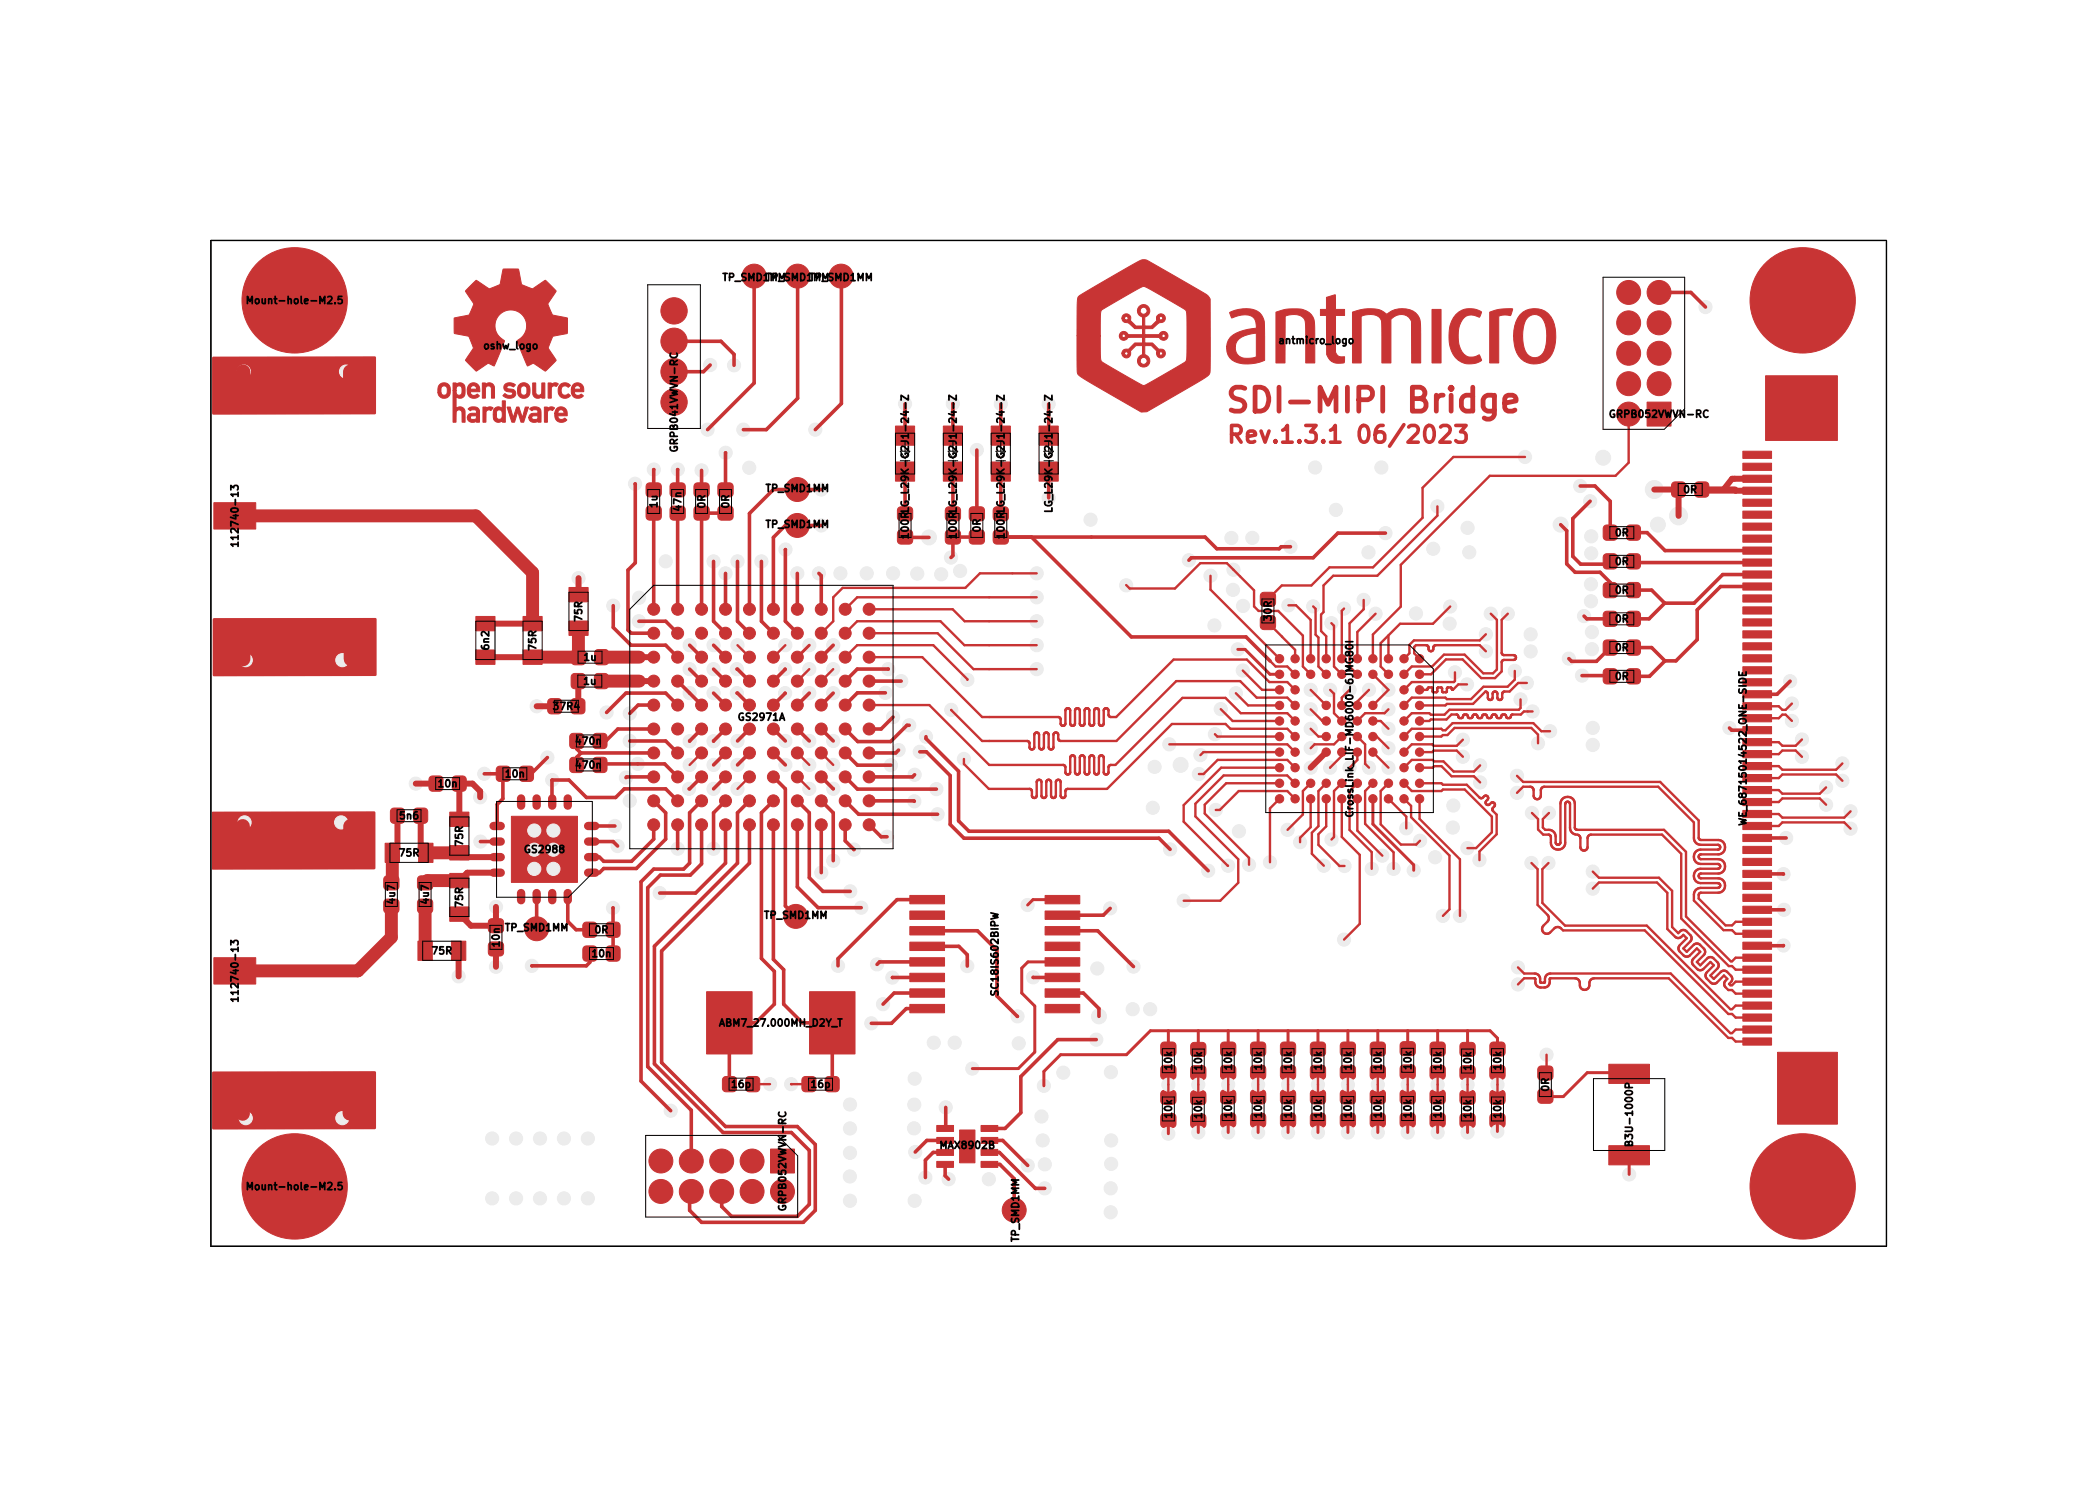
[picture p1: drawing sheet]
<svg xmlns="http://www.w3.org/2000/svg" width="297mm" height="210mm" viewBox="0 0 297 210" stroke-linecap="round" stroke-linejoin="round" font-family="sans-serif">
<defs><g id="words">
<g font-size="4.7" fill="#c83434">
<text x="173.4" y="59.4">SDI-MIPI</text>
<text x="199.6" y="59.4">Bridge</text>
</g>
<g font-size="3.3" fill="#c83434">
<text x="173.6" y="63.4">Rev.1.3.1</text>
<text x="192.3" y="63.4">06/2023</text>
</g>
<g font-size="1.4">
<text x="102.2" y="40.1">TP_SMD1MM</text>
<text x="108.4" y="40.1">TP_SMD1MM</text>
<text x="114.5" y="40.1">TP_SMD1MM</text>
<text x="34.7" y="43.3">Mount-hole-M2.5</text>
<text x="68.3" y="49.8">oshw_logo</text>
<text x="180.9" y="49">antmicro_logo</text>
<text x="227.8" y="59.4">GRPB052VWVN-RC</text>
<text x="96.3" y="64.2" transform="rotate(-90 96.3 64.2)">GRPB041VWVN-RC</text>
<text x="108.3" y="70">TP_SMD1MM</text>
<text x="238.3" y="70.1">0R</text>
<text x="34.1" y="77.7" transform="rotate(-90 34.1 77.7)">112740-13</text>
<text x="93.4" y="72.1" transform="rotate(-90 93.4 72.1)">1u</text>
<text x="96.8" y="72.6" transform="rotate(-90 96.8 72.6)">47n</text>
<text x="100.2" y="72.1" transform="rotate(-90 100.2 72.1)">0R</text>
<text x="103.6" y="72.1" transform="rotate(-90 103.6 72.1)">0R</text>
<text x="108.3" y="75">TP_SMD1MM</text>
<text x="129" y="76.5" transform="rotate(-90 129 76.5)">100R LG_L29K-G2J1-24-Z</text>
<text x="135.8" y="76.5" transform="rotate(-90 135.8 76.5)">100R LG_L29K-G2J1-24-Z</text>
<text x="139.2" y="75.5" transform="rotate(-90 139.2 75.5)">0R</text>
<text x="142.6" y="76.5" transform="rotate(-90 142.6 76.5)">100R LG_L29K-G2J1-24-Z</text>
<text x="149.4" y="72.8" transform="rotate(-90 149.4 72.8)">LG_L29K-G2J1-24-Z</text>
<text x="228.6" y="76.2">0R</text>
<text x="228.6" y="80.3">0R</text>
<text x="82.8" y="88.2" transform="rotate(-90 82.8 88.2)">75R</text>
<text x="180.4" y="88.1" transform="rotate(-90 180.4 88.1)">30R</text>
<text x="228.6" y="88.4">0R</text>
<text x="228.6" y="84.4">0R</text>
<text x="69.6" y="92.2" transform="rotate(-90 69.6 92.2)">6n2</text>
<text x="76.3" y="92.3" transform="rotate(-90 76.3 92.3)">75R</text>
<text x="82.5" y="93.9">1u</text>
<text x="228.6" y="92.5">0R</text>
<text x="78.1" y="100.8">37R4</text>
<text x="82.5" y="97.3">1u</text>
<text x="228.6" y="96.6">0R</text>
<text x="81.3" y="105.7">470n</text>
<text x="104.4" y="102.3">GS2971A</text>
<text x="61.8" y="111.8">10n</text>
<text x="71.4" y="110.4">10n</text>
<text x="81.3" y="109.1">470n</text>
<text x="56.4" y="116.3">5n6</text>
<text x="65.9" y="120" transform="rotate(-90 65.9 120)">75R</text>
<text x="192" y="115.9" transform="rotate(-90 192 115.9)">CrossLink_LIF-MD6000-6JMG80I</text>
<text x="247.7" y="117.1" transform="rotate(-90 247.7 117.1)">WE_68715014522_ONE-SIDE</text>
<text x="56.3" y="121.6">75R</text>
<text x="74.1" y="121.1">GS2988</text>
<text x="56.3" y="128.2" transform="rotate(-90 56.3 128.2)">4u7</text>
<text x="61" y="128.2" transform="rotate(-90 61 128.2)">4u7</text>
<text x="65.9" y="128.7" transform="rotate(-90 65.9 128.7)">75R</text>
<text x="108.1" y="130.4">TP_SMD1MM</text>
<text x="61" y="135.4">75R</text>
<text x="71.1" y="134.3" transform="rotate(-90 71.1 134.3)">10n</text>
<text x="71.4" y="132.1">TP_SMD1MM</text>
<text x="83.6" y="135.8">10n</text>
<text x="84.1" y="132.5">0R</text>
<text x="34.1" y="142.1" transform="rotate(-90 34.1 142.1)">112740-13</text>
<text x="141.7" y="141.2" transform="rotate(-90 141.7 141.2)">SC18IS602BIPW</text>
<text x="101.7" y="145.6">ABM7_27.000MH_D2Y_T</text>
<text x="103.4" y="154.3">16p</text>
<text x="114.7" y="154.3">16p</text>
<text x="166.3" y="151.7" transform="rotate(-90 166.3 151.7)">10k</text>
<text x="170.6" y="151.7" transform="rotate(-90 170.6 151.7)">10k</text>
<text x="174.8" y="151.7" transform="rotate(-90 174.8 151.7)">10k</text>
<text x="179" y="151.7" transform="rotate(-90 179 151.7)">10k</text>
<text x="183.3" y="151.7" transform="rotate(-90 183.3 151.7)">10k</text>
<text x="187.5" y="151.7" transform="rotate(-90 187.5 151.7)">10k</text>
<text x="191.7" y="151.7" transform="rotate(-90 191.7 151.7)">10k</text>
<text x="196" y="151.7" transform="rotate(-90 196 151.7)">10k</text>
<text x="200.2" y="151.6" transform="rotate(-90 200.2 151.6)">10k</text>
<text x="204.5" y="151.7" transform="rotate(-90 204.5 151.7)">10k</text>
<text x="208.7" y="151.7" transform="rotate(-90 208.7 151.7)">10k</text>
<text x="212.9" y="151.7" transform="rotate(-90 212.9 151.7)">10k</text>
<text x="219.7" y="154.7" transform="rotate(-90 219.7 154.7)">0R</text>
<text x="166.3" y="158.5" transform="rotate(-90 166.3 158.5)">10k</text>
<text x="170.6" y="158.6" transform="rotate(-90 170.6 158.6)">10k</text>
<text x="174.8" y="158.5" transform="rotate(-90 174.8 158.5)">10k</text>
<text x="179" y="158.5" transform="rotate(-90 179 158.5)">10k</text>
<text x="183.3" y="158.5" transform="rotate(-90 183.3 158.5)">10k</text>
<text x="187.5" y="158.5" transform="rotate(-90 187.5 158.5)">10k</text>
<text x="191.7" y="158.5" transform="rotate(-90 191.7 158.5)">10k</text>
<text x="196" y="158.5" transform="rotate(-90 196 158.5)">10k</text>
<text x="200.2" y="158.5" transform="rotate(-90 200.2 158.5)">10k</text>
<text x="204.5" y="158.5" transform="rotate(-90 204.5 158.5)">10k</text>
<text x="208.7" y="158.5" transform="rotate(-90 208.7 158.5)">10k</text>
<text x="212.9" y="158.5" transform="rotate(-90 212.9 158.5)">10k</text>
<text x="132.9" y="163">MAX8902B</text>
<text x="231.6" y="162.5" transform="rotate(-90 231.6 162.5)">B3U-1000P</text>
<text x="34.7" y="168.8">Mount-hole-M2.5</text>
<text x="111.7" y="171.6" transform="rotate(-90 111.7 171.6)">GRPB052VWVN-RC</text>
<text x="144.7" y="176" transform="rotate(-90 144.7 176)">TP_SMD1MM</text>
</g>
</g></defs>
<g fill="#c83434" stroke="#c83434" stroke-width=".34">
<path d="M30.3 87.7h22.9v7.8l-22.9 .1z"/>
<path d="M30.1 115.1l22.9-.1v7.9l-22.9 .1z"/>
<path d="M30.2 50.7l22.9-.1v7.9h-22.9z"/>
<path d="M30.2 151.9l22.9-.1v7.9l-22.9 .1z"/>
</g>
<path d="M29.9 34h237.3v142.5h-237.3z" fill="none" stroke="#d0d2cd" stroke-width=".17"/>
<path d="M192.5 56.6h1.3a.92 .92 0 0 0 .6-.9 .92 .92 0 0 0-.6-.9h-1.3v3.4M195.9 54.8v3.4" fill="none" stroke="#c83434" stroke-width=".68"/>
<g fill="none" stroke="#c83434" stroke-width=".51">
<path d="M128.2 57.2v4.5M135 57.2v4.5M141.8 57.2v4.5M148.5 57.2v4.5M111.3 77.8l-.1 10.2 1.7 1.7M188.5 60.9l.2-.1 .4-.6v2.4M188.5 62.6h1.3M204.1 60.5l.3-.3h.6a.64 .64 0 0 1 .3 1.1l-1.4 1.3h1.5M206.2 60.2h1.5l-.8 .9a.64 .64 0 0 1 .8 .5v.6l-.2 .3-.3 .1h-.7l-.3-.2M104.4 98.1l1.8 1.7M104.4 94.7l1.8 1.7M121.4 94.7l-1.7 1.7"/>
<path d="M125.8 94.7h.1M253.6 96.4l-1.9 1.9h-2.8M102.8 106.6l-1.7 1.7M106.2 103.2l-1.7 1.7M106.2 106.6l-1.7 1.7M112.9 113.4l1.7 1.7M245 103.1l.3 .3h3.6M248.9 118.6h4.1M114.6 124.3l2 1.9h3.8M135.8 134l1.2 1.2v1.6M248.9 133.9h3.7M248.9 128.8h3.8"/>
<path d="M133.9 164.9v1.6l.5 .5"/>
</g>
<g fill="#c83434" stroke="#c83434" stroke-width=".14">
<path d="M187.9 42.1l1.2-.4 .1 2.1h1.3v.9h-1.3v5.2a.97 .97 0 0 0 1.3 .6l-.1 .7-.1 .2a1.89 1.89 0 0 1-2.4-1.2v-5.5h-.9v-.9h.9z"/>
<path d="M202.8 43.8h1.3v7.6h-1.3z"/>
<path d="M191.6 44.2a5.3 5.3 0 0 1 4.4 0l.4 .3a3.3 3.3 0 0 1 4.1-.2 2.56 2.56 0 0 1 .7 2.3v4.8h-1.2l-.1-5.9a1.71 1.71 0 0 0-2.9-.3v6.2h-1.3v-3.6a6.2 6.2 0 0 0-.2-2.7 2.43 2.43 0 0 0-2.5-.4l-.2 .1v6.6h-1.2z"/>
<path d="M159.1 44.6a.66 .66 0 0 1 .8 0 .66 .66 0 0 1 .2 .8l.8 .8h.9v-1.3a.91 .91 0 0 1-.7-.9h.4a.5 .5 0 0 0 .6 .5 .5 .5 0 0 0 .2-.8 .5 .5 0 0 0-.8 .2v.1h-.4a.89 .89 0 0 1 .9-.9 .89 .89 0 0 1 .9 .8 .89 .89 0 0 1-.7 1v1.3h.9l.8-.8-.1-.3h.4a.26 .26 0 0 0 .3 .2 .26 .26 0 0 0 .2-.3 .26 .26 0 0 0-.3-.2l-.2 .3h-.4a.63 .63 0 0 1 .7-.7 .63 .63 0 0 1 .6 .7 .63 .63 0 0 1-.8 .6l-1 .8h-1.1v.9h2a.64 .64 0 0 1 1-.4 .64 .64 0 0 1 0 1.1 .64 .64 0 0 1-1-.3h-2v.8h1.1l.8 .9a.64 .64 0 0 1 1 .3 .64 .64 0 0 1-.5 .8 .64 .64 0 0 1-.8-.6h.4l.2 .3 .3-.2a.26 .26 0 0 0-.2-.3 .26 .26 0 0 0-.3 .1v.1h-.4l.1-.3-.8-.8h-.9v1.3a.89 .89 0 0 1 .7 1 .89 .89 0 0 1-.9 .8 .89 .89 0 0 1-.9-.9h.4a.5 .5 0 0 0 .7 .5 .5 .5 0 0 0 .1-.8 .5 .5 0 0 0-.8 .1v.2h-.4a.91 .91 0 0 1 .7-.9v-1.3h-.9l-.8 .8a.65 .65 0 0 1-.4 1 .65 .65 0 0 1-.8-.7h.4l.2 .3a.26 .26 0 0 0 .3-.2 .26 .26 0 0 0-.1-.3h-.2l-.2 .2h-.4a.66 .66 0 0 1 1-.5l.8-.9h1.1v-.8h-1.6a.62 .62 0 0 0-.7 .3 .61 .61 0 0 1-.9-.5h.3l.2 .2 .2-.1 .1-.2h5.2v.2a.27 .27 0 0 0 .5-.1l-.1-.2-.2-.1-.2 .2h-5.2l-.2-.2-.3 .3h-.3a.64 .64 0 0 1 .5-.7 .64 .64 0 0 1 .7 .5h2v-.9h-1.1l-.9-.8a.75 .75 0 0 1-.9-.6h.4a.26 .26 0 0 0 .3 .2 .26 .26 0 0 0 .2-.3l-.3-.2-.2 .3h-.4z"/>
<path d="M206.2 44.5a2.74 2.74 0 0 1 3.7-.3l-.3 .7a1.8 1.8 0 0 0-2.8 1.2 5.2 5.2 0 0 0 .3 3.7 1.76 1.76 0 0 0 2.4 .4l.4 .8a2.81 2.81 0 0 1-4.5-2 6 6 0 0 1 .5-4z"/>
<path d="M180.7 44.2a6.5 6.5 0 0 1 4.3-.2 2.26 2.26 0 0 1 1.2 2.4v5h-1.2l-.1-4.9a1.6 1.6 0 0 0-.5-1.7 2.89 2.89 0 0 0-2.4 0v6.6h-1.3z"/>
<path d="M174.2 44.3a4.4 4.4 0 0 1 4.2 0 2.61 2.61 0 0 1 .7 2.2v4.5a5.2 5.2 0 0 1-4.6 0 2.16 2.16 0 0 1-.7-2h1.2a1.64 1.64 0 0 0 2.2 1.7l.8-.2v-3.3a5.2 5.2 0 0 0-2.5 .8 1.5 1.5 0 0 0-.5 1h-1.2a2.33 2.33 0 0 1 1.8-2l1.2-.4 1.2-.1a1.84 1.84 0 0 0-.7-1.7 4 4 0 0 0-2.8 .2z"/>
<path d="M215.4 44.5a2.9 2.9 0 0 1 3.1-.6 2.9 2.9 0 0 1 1.8 2.7 4.9 4.9 0 0 1-1.1 4.4 2.9 2.9 0 0 1-4.7-2.1l-.1-1.3h1.3a3.6 3.6 0 0 0 .8 2.7 1.48 1.48 0 0 0 2.4-1 5.5 5.5 0 0 0-.4-4.3 1.46 1.46 0 0 0-1.6-.4 1.46 1.46 0 0 0-1 1.3l-.2 1.7h-1.3v-.2a4.3 4.3 0 0 1 1-2.9z"/>
<path d="M152.8 42l8.2-4.9a1.57 1.57 0 0 1 2.2 .1l6.3 3.7a4.1 4.1 0 0 1 1.9 1.4v9.9v.5l-.2 .4-1.4 .9-7.4 4.3h-.8l-2.5-1.4a55.7 55.7 0 0 1-6.4-3.8l-.1-.7v-4.9h3.3v2.6a1.3 1.3 0 0 0 .2 1.2l5.2 2.9a.96 .96 0 0 0 1.4 .1l5.2-3a1.1 1.1 0 0 0 .2-1.2v-.3a36.1 36.1 0 0 0-.1-5.8l-1.3-.9a31.4 31.4 0 0 0-4.7-2.5l-1 .4-4.2 2.4a1.34 1.34 0 0 0-.9 .7v3.4h-3.3v-4.5l.1-.8z"/>
<path d="M211 44.2a6.9 6.9 0 0 1 3.3-.4l-.3 .9a2.79 2.79 0 0 0-1.7 .1v6.6h-1.3z"/>
<path d="M62.3 54.4a.92 .92 0 0 1 1.1-.1 .92 .92 0 0 1 .4 1.1 .88 .88 0 0 1-.8 1 .88 .88 0 0 1-1-.8h.5a.47 .47 0 0 0 .5 .4 .47 .47 0 0 0 .4-.6 .5 .5 0 0 0-.4-.8 .5 .5 0 0 0-.5 .7v.3l-.5-.1a1.42 1.42 0 0 1 .3-1.1z"/>
<path d="M68.4 57.6h.4v.2a.75 .75 0 0 1 1.1 0l-.4 .3a.43 .43 0 0 0-.7 .2v1.5h-.4z"/>
<path d="M71.6 54.4a1.23 1.23 0 0 1 1.4 .1 .4 .4 0 0 1-.7 .1 .33 .33 0 0 0-.3 0 .33 .33 0 0 0-.2 .3l.4 .2a.68 .68 0 0 1 .9 .6 .68 .68 0 0 1-.9 .7 .91 .91 0 0 1-.9-.4l.2-.3 .4 .2 .3 .1a.29 .29 0 0 0 .4-.3 .29 .29 0 0 0-.4-.2 .65 .65 0 0 1-.8-.3 .65 .65 0 0 1 .2-.8z"/>
<path d="M78.9 57.8a.93 .93 0 0 1 1.1 0 .93 .93 0 0 1 .3 1.1h-1.3a.59 .59 0 0 0 .4 .5 .59 .59 0 0 0 .6-.2l.3 .2a.95 .95 0 0 1-1.3 .3 .95 .95 0 0 1-.4-1.2h1.3a.46 .46 0 0 0-.4-.5 .46 .46 0 0 0-.5 .5h-.4z"/>
<path d="M79.4 54.4a1.01 1.01 0 0 1 1.4 .2 .35 .35 0 0 1-.6 .1 .65 .65 0 0 0-.7 .6 .65 .65 0 0 0 .7 .6l.2-.1a.16 .16 0 0 1 .2 0 .16 .16 0 0 1 .1 .1l.1 .1a1.02 1.02 0 0 1-1.3 .2 1.02 1.02 0 0 1-.4-1.2z"/>
<path d="M64.2 54.2h.4v.2a.79 .79 0 0 1 1-.1 .79 .79 0 0 1 .3 1 .78 .78 0 0 1-.2 .8 .78 .78 0 0 1-.8 .2l-.3-.2v1.7a.78 .78 0 0 1 1-.1 .78 .78 0 0 1 .3 1v1.1h-.4l-.1-1.1a.47 .47 0 0 0-.4-.7 .47 .47 0 0 0-.4 .7v1.1h-.4v-4.5h.4a.46 .46 0 0 0 .4 .7 .46 .46 0 0 0 .4-.6v-.2a.46 .46 0 0 0-.4-.6 .46 .46 0 0 0-.4 .7h-.4z"/>
<path d="M77.6 54.2h.5v.2a.57 .57 0 0 1 1 0l-.3 .3a.48 .48 0 0 0-.6 .1 .48 .48 0 0 0-.1 .5v1.1h-.5z"/>
<path d="M66.7 40.4l.8-.7 .5 .3a3.1 3.1 0 0 0 1.4 .9l1.4-.6 .5-2.2h1.7a.32 .32 0 0 1 .4 0 .32 .32 0 0 1 .1 .4l.4 1.7a2.4 2.4 0 0 0 1.3 .6h.3l1.8-1.1 1.5 1.5-1 1.5a.53 .53 0 0 0 0 .8l.5 1.1 2.1 .4-.1 2.2-1.5 .3a.63 .63 0 0 0-.7 .7l-.4 1.1 1.1 1.7-1.6 1.5-1.3-.8a.46 .46 0 0 0-.8-.1l-.4 .2-1.5-3.5a2.26 2.26 0 0 0 .6-3.8 2.26 2.26 0 0 0-3.6 1.2 2.49 2.49 0 0 0 1.3 2.6l-1.5 3.5-.5-.2a.41 .41 0 0 0-.7 .1l-1.3 .8-.5-.3a2.98 2.98 0 0 1-1-1.3l1.1-1.6-.5-1.2a.59 .59 0 0 0-.7-.6l-1.6-.3v-2.2l1.9-.3a.48 .48 0 0 0 .5-.6l.4-1.1-.2-.3a3.7 3.7 0 0 1-.9-1.5z"/>
<path d="M70.1 57.8a.75 .75 0 0 1 1 0v-1h.5v3h-.4l-.1-.2a.78 .78 0 0 1-.9 .1 .78 .78 0 0 1-.3-1h.4a.47 .47 0 0 0 .4 .7 .47 .47 0 0 0 .4-.7 .47 .47 0 0 0-.4-.7 .47 .47 0 0 0-.4 .7h-.4v-.6z"/>
<path d="M66.4 57.8a1.04 1.04 0 0 1 1.5 .3v1.7h-.4v-.2a.77 .77 0 0 1-.8 .2 .77 .77 0 0 1-.5-.7h.4a.47 .47 0 0 0 .5 .3 .47 .47 0 0 0 .4-.4v-.1h-.6l-.3 .2h-.4a.74 .74 0 0 1 .9-.6h.4a.48 .48 0 0 0-.3-.5 .48 .48 0 0 0-.6 .2l-.3-.3z"/>
<path d="M66.4 54.5a.93 .93 0 0 1 1.2-.1 .93 .93 0 0 1 .4 1.1h-1.4a.54 .54 0 0 0 .4 .5 .54 .54 0 0 0 .6-.2l.3 .2a.96 .96 0 0 1-1.3 .3 .96 .96 0 0 1-.4-1.2h1.3a.45 .45 0 0 0-.4-.5 .45 .45 0 0 0-.5 .5h-.4z"/>
<path d="M75.1 57.8a.89 .89 0 0 1 .9-.2 .89 .89 0 0 1 .6 .8v1.4h-.4v-.2a.76 .76 0 0 1-.8 .2 .76 .76 0 0 1-.5-.7h.4a.5 .5 0 0 0 .9 0v-.2h-.7l-.2 .2h-.4a.68 .68 0 0 1 .9-.6h.4a.41 .41 0 0 0-.1-.5 .41 .41 0 0 0-.5 0l-.3 .2-.3-.3z"/>
<path d="M75.5 54.2h.4v1.4a.45 .45 0 0 0 .6 .3 .45 .45 0 0 0 .2-.6v-1.1h.5v2.2h-.5v-.3a.75 .75 0 0 1-.9 .2 .75 .75 0 0 1-.3-.9z"/>
<path d="M77.1 57.6h.4l.1 .2a.56 .56 0 0 1 .9 0l-.1 .2a.21 .21 0 0 1-.2 .1 .21 .21 0 0 1-.2-.1l-.3 .1-.1 .2-.1 1.5h-.4z"/>
<path d="M68.3 54.2h.5v.2a.79 .79 0 0 1 1 0 .79 .79 0 0 1 .2 .9v1.1h-.4v-1.4a.45 .45 0 0 0-.6-.3 .45 .45 0 0 0-.2 .6v1.1h-.5z"/>
<path d="M71.8 57.6h.5l.4 1.5 .5-1.5h.3l.5 1.5 .3-1.2a.19 .19 0 0 1 .1-.3 .19 .19 0 0 1 .2 0h.3l-.7 2.2h-.4l-.5-1.5-.3 1.1a.31 .31 0 0 1-.3 .4 .31 .31 0 0 1-.3-.4z"/>
<path d="M81.2 54.4a.93 .93 0 0 1 1.1 0 .93 .93 0 0 1 .4 1.1h-1.4a.59 .59 0 0 0 .4 .5 .59 .59 0 0 0 .7-.2l.2 .2a.97 .97 0 0 1-1.2 .3 .97 .97 0 0 1-.5-1.2h1.4a.46 .46 0 0 0-.5-.5 .46 .46 0 0 0-.5 .5h-.4z"/>
<path d="M73.5 54.5a.94 .94 0 0 1 1.2-.1 .94 .94 0 0 1 .4 1.1 .89 .89 0 0 1-1 .9 .89 .89 0 0 1-.8-1.1h.4a.48 .48 0 0 0 .5 .7 .48 .48 0 0 0 .4-.7 .48 .48 0 0 0-.4-.7 .48 .48 0 0 0-.5 .7h-.4l.1-.6z"/>
<path d="M91.7 68.5l.3-.1h1.2a.5 .5 0 0 1 .5 .5v1a.5 .5 0 0 1-.5 .5h-1.2a.5 .5 0 0 1-.5-.5v-1z"/>
<path d="M91.7 71.8l.3-.1h1.2a.5 .5 0 0 1 .5 .5v1a.5 .5 0 0 1-.5 .5h-1.2a.5 .5 0 0 1-.5-.5v-1z"/>
<path d="M101.8 68.5l.4-.1h1.2a.5 .5 0 0 1 .5 .5v1a.5 .5 0 0 1-.5 .5h-1.2a.5 .5 0 0 1-.5-.5v-1z"/>
<path d="M101.8 71.8l.4-.1h1.2a.5 .5 0 0 1 .5 .5v1a.5 .5 0 0 1-.5 .5h-1.2a.5 .5 0 0 1-.5-.5v-1z"/>
<path d="M98.4 68.5l.4-.1h1.2a.5 .5 0 0 1 .5 .5v1a.5 .5 0 0 1-.5 .5h-1.2a.5 .5 0 0 1-.5-.5v-1z"/>
<path d="M98.4 71.8l.4-.1h1.2a.5 .5 0 0 1 .5 .5v1a.5 .5 0 0 1-.5 .5h-1.2a.5 .5 0 0 1-.5-.5v-1z"/>
<path d="M70.4 108.6l.4-.1h1a.5 .5 0 0 1 .5 .5v1.1a.5 .5 0 0 1-.5 .5h-1a.5 .5 0 0 1-.5-.5v-1.1z"/>
<path d="M73.7 108.6l.4-.1h1a.5 .5 0 0 1 .5 .5v1.1a.5 .5 0 0 1-.5 .5h-1a.5 .5 0 0 1-.5-.5v-1.1z"/>
<path d="M30.3 152h21.9v3.8h-21.9z"/>
<path d="M30.3 119.2h21.9v3.7h-21.9z"/>
<path d="M30.3 135.6h5.9v3.7h-5.9z"/>
<path d="M30.3 87.6h21.9v3.8h-21.9z"/>
<path d="M30.3 54.7h21.9v3.8h-21.9z"/>
<path d="M30.3 71.2h5.9v3.7h-5.9z"/>
<path d="M132.7 159.4h2.4v.8h-2.4z"/>
<path d="M132.7 161h2.4v.9h-2.4z"/>
<path d="M132.7 162.7h2.4v.9h-2.4z"/>
<path d="M132.7 164.4h2.4v.9h-2.4z"/>
<path d="M139 164.4h2.3v.9h-2.3z"/>
<path d="M139 162.7h2.3v.9h-2.3z"/>
<path d="M139 161h2.3v.9h-2.3z"/>
<path d="M139 159.4h2.3v.8h-2.3z"/>
<path d="M135.9 160h2.2v4.6h-2.2z"/>
<path d="M137.4 75.2l.4-.2h1.2a.5 .5 0 0 1 .5 .5v1a.5 .5 0 0 1-.5 .5h-1.2a.5 .5 0 0 1-.5-.5v-1z"/>
<path d="M137.4 71.9l.4-.1h1.2a.5 .5 0 0 1 .5 .5v1a.5 .5 0 0 1-.5 .5h-1.2a.5 .5 0 0 1-.5-.5v-1z"/>
<path d="M246.9 147h4v1h-4z"/>
<path d="M246.9 145.3h4v1h-4z"/>
<path d="M246.9 143.6h4v1h-4z"/>
<path d="M246.9 141.9h4v1h-4z"/>
<path d="M246.9 140.2h4v1h-4z"/>
<path d="M246.9 138.5h4v1h-4z"/>
<path d="M246.9 136.8h4v1h-4z"/>
<path d="M246.9 135.1h4v1h-4z"/>
<path d="M246.9 133.4h4v1h-4z"/>
<path d="M246.9 131.7h4v1h-4z"/>
<path d="M246.9 130h4v1h-4z"/>
<path d="M246.9 128.3h4v1h-4z"/>
<path d="M246.9 126.6h4v1h-4z"/>
<path d="M246.9 124.9h4v1h-4z"/>
<path d="M246.9 123.2h4v1h-4z"/>
<path d="M246.9 121.5h4v1h-4z"/>
<path d="M246.9 119.8h4v1h-4z"/>
<path d="M246.9 118.1h4v1.1h-4z"/>
<path d="M246.9 116.4h4v1.1h-4z"/>
<path d="M246.9 114.7h4v1.1h-4z"/>
<path d="M246.9 113.1h4v1h-4z"/>
<path d="M246.9 111.4h4v1h-4z"/>
<path d="M246.9 109.7h4v1h-4z"/>
<path d="M246.9 108h4v1h-4z"/>
<path d="M246.9 106.3h4v1h-4z"/>
<path d="M246.9 104.6h4v1h-4z"/>
<path d="M246.9 102.9h4v1h-4z"/>
<path d="M246.9 101.2h4v1h-4z"/>
<path d="M246.9 99.5h4v1h-4z"/>
<path d="M246.9 97.8h4v1h-4z"/>
<path d="M246.9 96.1h4v1h-4z"/>
<path d="M246.9 94.4h4v1h-4z"/>
<path d="M246.9 92.7h4v1h-4z"/>
<path d="M246.9 91h4v1h-4z"/>
<path d="M246.9 89.3h4v1h-4z"/>
<path d="M246.9 87.6h4v1h-4z"/>
<path d="M246.9 85.9h4v1h-4z"/>
<path d="M246.9 84.2h4v1h-4z"/>
<path d="M246.9 82.5h4v1.1h-4z"/>
<path d="M246.9 80.8h4v1.1h-4z"/>
<path d="M246.9 79.1h4v1.1h-4z"/>
<path d="M246.9 77.4h4v1.1h-4z"/>
<path d="M246.9 75.8h4v1h-4z"/>
<path d="M246.9 74.1h4v1h-4z"/>
<path d="M246.9 72.4h4v1h-4z"/>
<path d="M246.9 70.7h4v1h-4z"/>
<path d="M246.9 69h4v1h-4z"/>
<path d="M246.9 67.3h4v1h-4z"/>
<path d="M246.9 65.6h4v1h-4z"/>
<path d="M246.9 63.9h4v1h-4z"/>
<path d="M251.8 149h8.5v10.2h-8.5z"/>
<path d="M250.1 53.2h10.2v9.2h-10.2z"/>
<path d="M230.5 86.7l.4-.2h1a.5 .5 0 0 1 .5 .5v1.2a.5 .5 0 0 1-.5 .5h-1a.5 .5 0 0 1-.5-.5v-1.2z"/>
<path d="M227.2 86.7l.4-.2h1a.5 .5 0 0 1 .5 .5v1.2a.5 .5 0 0 1-.5 .5h-1a.5 .5 0 0 1-.5-.5v-1.2z"/>
<path d="M230.5 82.6l.4-.1h1a.5 .5 0 0 1 .5 .5v1.1a.5 .5 0 0 1-.5 .5h-1a.5 .5 0 0 1-.5-.5v-1.1z"/>
<path d="M227.2 82.6l.4-.1h1a.5 .5 0 0 1 .5 .5v1.1a.5 .5 0 0 1-.5 .5h-1a.5 .5 0 0 1-.5-.5v-1.1z"/>
<path d="M230.5 74.5l.4-.2h1a.5 .5 0 0 1 .5 .5v1.2a.5 .5 0 0 1-.5 .5h-1a.5 .5 0 0 1-.5-.5v-1.2z"/>
<path d="M227.2 74.5l.4-.2h1a.5 .5 0 0 1 .5 .5v1.2a.5 .5 0 0 1-.5 .5h-1a.5 .5 0 0 1-.5-.5v-1.2z"/>
<path d="M230.5 94.8l.4-.1h1a.5 .5 0 0 1 .5 .5v1.1a.5 .5 0 0 1-.5 .5h-1a.5 .5 0 0 1-.5-.5v-1.1z"/>
<path d="M227.2 94.8l.4-.1h1a.5 .5 0 0 1 .5 .5v1.1a.5 .5 0 0 1-.5 .5h-1a.5 .5 0 0 1-.5-.5v-1.1z"/>
<path d="M230.5 78.5l.4-.1h1a.5 .5 0 0 1 .5 .5v1.2a.5 .5 0 0 1-.5 .5h-1a.5 .5 0 0 1-.5-.5v-1.2z"/>
<path d="M227.2 78.5l.4-.1h1a.5 .5 0 0 1 .5 .5v1.2a.5 .5 0 0 1-.5 .5h-1a.5 .5 0 0 1-.5-.5v-1.2z"/>
<path d="M140.8 71.9l.4-.1h1.1a.5 .5 0 0 1 .5 .5v1a.5 .5 0 0 1-.5 .5h-1.1a.5 .5 0 0 1-.5-.5v-1z"/>
<path d="M140.8 75.2l.4-.2h1.1a.5 .5 0 0 1 .5 .5v1a.5 .5 0 0 1-.5 .5h-1.1a.5 .5 0 0 1-.5-.5v-1z"/>
<path d="M95 68.5l.4-.1h1.2a.5 .5 0 0 1 .5 .5v1a.5 .5 0 0 1-.5 .5h-1.2a.5 .5 0 0 1-.5-.5v-1z"/>
<path d="M95 71.8l.4-.1h1.2a.5 .5 0 0 1 .5 .5v1a.5 .5 0 0 1-.5 .5h-1.2a.5 .5 0 0 1-.5-.5v-1z"/>
<path d="M140.4 65.4h2.7v2.7h-2.7z"/>
<path d="M140.4 60.3h2.7v2.7h-2.7z"/>
<path d="M230.5 90.8l.4-.2h1a.5 .5 0 0 1 .5 .5v1.2a.5 .5 0 0 1-.5 .5h-1a.5 .5 0 0 1-.5-.5v-1.2z"/>
<path d="M227.2 90.8l.4-.2h1a.5 .5 0 0 1 .5 .5v1.2a.5 .5 0 0 1-.5 .5h-1a.5 .5 0 0 1-.5-.5v-1.2z"/>
<path d="M84.4 92.1l.3-.1h1a.5 .5 0 0 1 .5 .5v1.1a.5 .5 0 0 1-.5 .5h-1a.5 .5 0 0 1-.5-.5v-1.1z"/>
<path d="M81.1 92.1l.3-.1h1a.5 .5 0 0 1 .5 .5v1.1a.5 .5 0 0 1-.5 .5h-1a.5 .5 0 0 1-.5-.5v-1.1z"/>
<path d="M74.1 92h2.7v2.1h-2.7z"/>
<path d="M74.1 87.3h2.7v2h-2.7z"/>
<path d="M80.6 87.9h2.7v2.1h-2.7z"/>
<path d="M80.6 83.2h2.7v2h-2.7z"/>
<path d="M84.3 95.5l.4-.1h1a.5 .5 0 0 1 .5 .5v1.1a.5 .5 0 0 1-.5 .5h-1a.5 .5 0 0 1-.5-.5v-1.1z"/>
<path d="M81 95.5l.4-.1h1a.5 .5 0 0 1 .5 .5v1.1a.5 .5 0 0 1-.5 .5h-1a.5 .5 0 0 1-.5-.5v-1.1z"/>
<path d="M67.4 92h2.7v2.1h-2.7z"/>
<path d="M67.4 87.3h2.7v2h-2.7z"/>
<path d="M81 99.1l.4-.2h1a.5 .5 0 0 1 .5 .5v1.2a.5 .5 0 0 1-.5 .5h-1a.5 .5 0 0 1-.5-.5v-1.2z"/>
<path d="M77.7 99.1l.4-.2h1a.5 .5 0 0 1 .5 .5v1.2a.5 .5 0 0 1-.5 .5h-1a.5 .5 0 0 1-.5-.5v-1.2z"/>
<path d="M72.4 115.6h9.4v9.3h-9.4z"/>
<path d="M59.3 124.1l.3-.1h1.2a.5 .5 0 0 1 .5 .5v1a.5 .5 0 0 1-.5 .5h-1.2a.5 .5 0 0 1-.5-.5v-1z"/>
<path d="M59.3 127.4l.3-.1h1.2a.5 .5 0 0 1 .5 .5v1a.5 .5 0 0 1-.5 .5h-1.2a.5 .5 0 0 1-.5-.5v-1z"/>
<path d="M63.9 133.3h2.1v2.7h-2.1z"/>
<path d="M59.2 133.3h2v2.7h-2z"/>
<path d="M63.7 119.7h2.7v2.1h-2.7z"/>
<path d="M63.7 115h2.7v2h-2.7z"/>
<path d="M60.9 110l.4-.1h1a.5 .5 0 0 1 .5 .5v1.1a.5 .5 0 0 1-.5 .5h-1a.5 .5 0 0 1-.5-.5v-1.1z"/>
<path d="M64.2 110l.3-.1h1a.5 .5 0 0 1 .5 .5v1.1a.5 .5 0 0 1-.5 .5h-1a.5 .5 0 0 1-.5-.5v-1.1z"/>
<path d="M54.5 127.4l.4-.1h1.1a.5 .5 0 0 1 .5 .5v1a.5 .5 0 0 1-.5 .5h-1.1a.5 .5 0 0 1-.5-.5v-1z"/>
<path d="M54.5 124.1l.4-.1h1.1a.5 .5 0 0 1 .5 .5v1a.5 .5 0 0 1-.5 .5h-1.1a.5 .5 0 0 1-.5-.5v-1z"/>
<path d="M86 130.7l.3-.1h1a.5 .5 0 0 1 .5 .5v1.1a.5 .5 0 0 1-.5 .5h-1a.5 .5 0 0 1-.5-.5v-1.1z"/>
<path d="M82.7 130.7l.3-.1h1a.5 .5 0 0 1 .5 .5v1.1a.5 .5 0 0 1-.5 .5h-1a.5 .5 0 0 1-.5-.5v-1.1z"/>
<path d="M55.4 114.6l.4-.2h1a.5 .5 0 0 1 .5 .5v1.2a.5 .5 0 0 1-.5 .5h-1a.5 .5 0 0 1-.5-.5v-1.2z"/>
<path d="M58.7 114.6l.4-.2h1a.5 .5 0 0 1 .5 .5v1.2a.5 .5 0 0 1-.5 .5h-1a.5 .5 0 0 1-.5-.5v-1.2z"/>
<path d="M84.1 104l.4-.2h1a.5 .5 0 0 1 .5 .5v1.2a.5 .5 0 0 1-.5 .5h-1a.5 .5 0 0 1-.5-.5v-1.2z"/>
<path d="M80.8 104l.4-.2h1a.5 .5 0 0 1 .5 .5v1.2a.5 .5 0 0 1-.5 .5h-1a.5 .5 0 0 1-.5-.5v-1.2z"/>
<path d="M80.8 107.4l.4-.2h1a.5 .5 0 0 1 .5 .5v1.2a.5 .5 0 0 1-.5 .5h-1a.5 .5 0 0 1-.5-.5v-1.2z"/>
<path d="M84.1 107.4l.4-.2h1a.5 .5 0 0 1 .5 .5v1.2a.5 .5 0 0 1-.5 .5h-1a.5 .5 0 0 1-.5-.5v-1.2z"/>
<path d="M59.3 119.4h2v2.7h-2z"/>
<path d="M54.6 119.4h2v2.7h-2z"/>
<path d="M63.7 123.7h2.7v2h-2.7z"/>
<path d="M63.7 128.4h2.7v2h-2.7z"/>
<path d="M86 134.1l.3-.2h1a.5 .5 0 0 1 .5 .5v1.2a.5 .5 0 0 1-.5 .5h-1a.5 .5 0 0 1-.5-.5v-1.2z"/>
<path d="M82.7 134.1l.4-.2h1a.5 .5 0 0 1 .5 .5v1.2a.5 .5 0 0 1-.5 .5h-1a.5 .5 0 0 1-.5-.5v-1.2z"/>
<path d="M69.3 133.5l.4-.1h1.1a.5 .5 0 0 1 .5 .5v1a.5 .5 0 0 1-.5 .5h-1.1a.5 .5 0 0 1-.5-.5v-1z"/>
<path d="M69.3 130.2l.4-.1h1.1a.5 .5 0 0 1 .5 .5v1a.5 .5 0 0 1-.5 .5h-1.1a.5 .5 0 0 1-.5-.5v-1z"/>
<path d="M147.2 65.4h2.7v2.7h-2.7z"/>
<path d="M147.2 60.3h2.7v2.7h-2.7z"/>
<path d="M164.6 151l.3-.2h1.2a.5 .5 0 0 1 .5 .5v1a.5 .5 0 0 1-.5 .5h-1.2a.5 .5 0 0 1-.5-.5v-1z"/>
<path d="M164.6 147.7l.3-.2h1.2a.5 .5 0 0 1 .5 .5v1a.5 .5 0 0 1-.5 .5h-1.2a.5 .5 0 0 1-.5-.5v-1z"/>
<path d="M164.6 157.8l.3-.1h1.2a.5 .5 0 0 1 .5 .5v1a.5 .5 0 0 1-.5 .5h-1.2a.5 .5 0 0 1-.5-.5v-1z"/>
<path d="M164.6 154.5l.3-.1h1.2a.5 .5 0 0 1 .5 .5v1a.5 .5 0 0 1-.5 .5h-1.2a.5 .5 0 0 1-.5-.5v-1z"/>
<path d="M168.8 151l.4-.1h1.1a.5 .5 0 0 1 .5 .5v1a.5 .5 0 0 1-.5 .5h-1.1a.5 .5 0 0 1-.5-.5v-1z"/>
<path d="M168.8 147.7l.4-.1h1.1a.5 .5 0 0 1 .5 .5v1a.5 .5 0 0 1-.5 .5h-1.1a.5 .5 0 0 1-.5-.5v-1z"/>
<path d="M168.8 157.9l.4-.2h1.1a.5 .5 0 0 1 .5 .5v1a.5 .5 0 0 1-.5 .5h-1.1a.5 .5 0 0 1-.5-.5v-1z"/>
<path d="M168.8 154.6l.4-.2h1.1a.5 .5 0 0 1 .5 .5v1a.5 .5 0 0 1-.5 .5h-1.1a.5 .5 0 0 1-.5-.5v-1z"/>
<path d="M177.3 151l.3-.2h1.2a.5 .5 0 0 1 .5 .5v1a.5 .5 0 0 1-.5 .5h-1.2a.5 .5 0 0 1-.5-.5v-1z"/>
<path d="M177.3 147.7l.3-.2h1.2a.5 .5 0 0 1 .5 .5v1a.5 .5 0 0 1-.5 .5h-1.2a.5 .5 0 0 1-.5-.5v-1z"/>
<path d="M177.3 157.8l.3-.2h1.2a.5 .5 0 0 1 .5 .5v1a.5 .5 0 0 1-.5 .5h-1.2a.5 .5 0 0 1-.5-.5v-1z"/>
<path d="M177.3 154.5l.3-.2h1.2a.5 .5 0 0 1 .5 .5v1a.5 .5 0 0 1-.5 .5h-1.2a.5 .5 0 0 1-.5-.5v-1z"/>
<path d="M181.5 151l.4-.2h1.1a.5 .5 0 0 1 .5 .5v1a.5 .5 0 0 1-.5 .5h-1.1a.5 .5 0 0 1-.5-.5v-1z"/>
<path d="M181.5 147.7l.4-.2h1.1a.5 .5 0 0 1 .5 .5v1a.5 .5 0 0 1-.5 .5h-1.1a.5 .5 0 0 1-.5-.5v-1z"/>
<path d="M181.5 157.8l.4-.2h1.1a.5 .5 0 0 1 .5 .5v1a.5 .5 0 0 1-.5 .5h-1.1a.5 .5 0 0 1-.5-.5v-1z"/>
<path d="M181.5 154.5l.4-.2h1.1a.5 .5 0 0 1 .5 .5v1a.5 .5 0 0 1-.5 .5h-1.1a.5 .5 0 0 1-.5-.5v-1z"/>
<path d="M185.8 151l.3-.2h1.2a.5 .5 0 0 1 .5 .5v1a.5 .5 0 0 1-.5 .5h-1.2a.5 .5 0 0 1-.5-.5v-1z"/>
<path d="M185.8 147.7l.3-.2h1.2a.5 .5 0 0 1 .5 .5v1a.5 .5 0 0 1-.5 .5h-1.2a.5 .5 0 0 1-.5-.5v-1z"/>
<path d="M227.9 162.2h5.7v2.7h-5.7z"/>
<path d="M227.9 150.7h5.7v2.7h-5.7z"/>
<path d="M128.9 126.8h4.9v1.2h-4.9z"/>
<path d="M128.9 129h4.9v1.2h-4.9z"/>
<path d="M128.9 131.2h4.9v1.2h-4.9z"/>
<path d="M128.9 133.4h4.9v1.2h-4.9z"/>
<path d="M128.9 135.6h4.9v1.2h-4.9z"/>
<path d="M128.9 137.8h4.9v1.2h-4.9z"/>
<path d="M128.9 140h4.9v1.2h-4.9z"/>
<path d="M128.9 142.2h4.9v1.2h-4.9z"/>
<path d="M148 142.2h5v1.2h-5z"/>
<path d="M148 140h5v1.2h-5z"/>
<path d="M148 137.8h5v1.2h-5z"/>
<path d="M148 135.6h5v1.2h-5z"/>
<path d="M148 133.4h5v1.2h-5z"/>
<path d="M148 131.2h5v1.2h-5z"/>
<path d="M148 129h5v1.2h-5z"/>
<path d="M148 126.8h5v1.2h-5z"/>
<path d="M102.5 152.6l.3-.2h1a.5 .5 0 0 1 .5 .5v1.2a.5 .5 0 0 1-.5 .5h-1a.5 .5 0 0 1-.5-.5v-1.2z"/>
<path d="M105.8 152.6l.3-.2h1a.5 .5 0 0 1 .5 .5v1.2a.5 .5 0 0 1-.5 .5h-1a.5 .5 0 0 1-.5-.5v-1.2z"/>
<path d="M117 152.6l.4-.2h1a.5 .5 0 0 1 .5 .5v1.2a.5 .5 0 0 1-.5 .5h-1a.5 .5 0 0 1-.5-.5v-1.2z"/>
<path d="M113.7 152.6l.4-.2h1a.5 .5 0 0 1 .5 .5v1.2a.5 .5 0 0 1-.5 .5h-1a.5 .5 0 0 1-.5-.5v-1.2z"/>
<path d="M100.1 140.4h6.4v8.8h-6.4z"/>
<path d="M114.7 140.4h6.4v8.8h-6.4z"/>
<path d="M109.1 162.7h3.4v3.4h-3.4z"/>
<path d="M218 151.1l.3-.2h1.2a.5 .5 0 0 1 .5 .5v1a.5 .5 0 0 1-.5 .5h-1.2a.5 .5 0 0 1-.5-.5v-1z"/>
<path d="M218 154.4l.3-.2h1.2a.5 .5 0 0 1 .5 .5v1a.5 .5 0 0 1-.5 .5h-1.2a.5 .5 0 0 1-.5-.5v-1z"/>
<path d="M173 151l.4-.2h1.2a.5 .5 0 0 1 .5 .5v1a.5 .5 0 0 1-.5 .5h-1.2a.5 .5 0 0 1-.5-.5v-1z"/>
<path d="M173 147.7l.4-.2h1.2a.5 .5 0 0 1 .5 .5v1a.5 .5 0 0 1-.5 .5h-1.2a.5 .5 0 0 1-.5-.5v-1z"/>
<path d="M173 157.8l.4-.2h1.2a.5 .5 0 0 1 .5 .5v1a.5 .5 0 0 1-.5 .5h-1.2a.5 .5 0 0 1-.5-.5v-1z"/>
<path d="M173 154.5l.4-.2h1.2a.5 .5 0 0 1 .5 .5v1a.5 .5 0 0 1-.5 .5h-1.2a.5 .5 0 0 1-.5-.5v-1z"/>
<path d="M233.3 56.9h3.4v3.4h-3.4z"/>
<path d="M178.7 84l.3-.1h1.2a.5 .5 0 0 1 .5 .5v1a.5 .5 0 0 1-.5 .5h-1.2a.5 .5 0 0 1-.5-.5v-1z"/>
<path d="M178.7 87.3l.3-.2h1.2a.5 .5 0 0 1 .5 .5v1a.5 .5 0 0 1-.5 .5h-1.2a.5 .5 0 0 1-.5-.5v-1z"/>
<path d="M127.3 71.9l.3-.1h1.2a.5 .5 0 0 1 .5 .5v1a.5 .5 0 0 1-.5 .5h-1.2a.5 .5 0 0 1-.5-.5v-1z"/>
<path d="M127.3 75.2l.3-.2h1.2a.5 .5 0 0 1 .5 .5v1a.5 .5 0 0 1-.5 .5h-1.2a.5 .5 0 0 1-.5-.5v-1z"/>
<path d="M126.8 65.4h2.8v2.7h-2.8z"/>
<path d="M126.8 60.3h2.8v2.7h-2.8z"/>
<path d="M134 71.9l.4-.1h1.2a.5 .5 0 0 1 .5 .5v1a.5 .5 0 0 1-.5 .5h-1.2a.5 .5 0 0 1-.5-.5v-1z"/>
<path d="M134 75.2l.4-.2h1.2a.5 .5 0 0 1 .5 .5v1a.5 .5 0 0 1-.5 .5h-1.2a.5 .5 0 0 1-.5-.5v-1z"/>
<path d="M133.6 65.4h2.7v2.7h-2.7z"/>
<path d="M133.6 60.3h2.7v2.7h-2.7z"/>
<path d="M240.2 68.4l.4-.2h1a.5 .5 0 0 1 .5 .5v1.2a.5 .5 0 0 1-.5 .5h-1a.5 .5 0 0 1-.5-.5v-1.2z"/>
<path d="M236.9 68.4l.4-.2h1a.5 .5 0 0 1 .5 .5v1.2a.5 .5 0 0 1-.5 .5h-1a.5 .5 0 0 1-.5-.5v-1.2z"/>
<path d="M202.7 151l.4-.2h1.1a.5 .5 0 0 1 .5 .5v1a.5 .5 0 0 1-.5 .5h-1.1a.5 .5 0 0 1-.5-.5v-1z"/>
<path d="M202.7 147.7l.4-.2h1.1a.5 .5 0 0 1 .5 .5v1a.5 .5 0 0 1-.5 .5h-1.1a.5 .5 0 0 1-.5-.5v-1z"/>
<path d="M185.8 157.8l.3-.2h1.2a.5 .5 0 0 1 .5 .5v1a.5 .5 0 0 1-.5 .5h-1.2a.5 .5 0 0 1-.5-.5v-1z"/>
<path d="M185.8 154.5l.3-.2h1.2a.5 .5 0 0 1 .5 .5v1a.5 .5 0 0 1-.5 .5h-1.2a.5 .5 0 0 1-.5-.5v-1z"/>
<path d="M190 151l.3-.2h1.2a.5 .5 0 0 1 .5 .5v1a.5 .5 0 0 1-.5 .5h-1.2a.5 .5 0 0 1-.5-.5v-1z"/>
<path d="M190 147.7l.3-.2h1.2a.5 .5 0 0 1 .5 .5v1a.5 .5 0 0 1-.5 .5h-1.2a.5 .5 0 0 1-.5-.5v-1z"/>
<path d="M211.2 157.8l.3-.1h1.2a.5 .5 0 0 1 .5 .5v1a.5 .5 0 0 1-.5 .5h-1.2a.5 .5 0 0 1-.5-.5v-1z"/>
<path d="M211.2 154.5l.3-.1h1.2a.5 .5 0 0 1 .5 .5v1a.5 .5 0 0 1-.5 .5h-1.2a.5 .5 0 0 1-.5-.5v-1z"/>
<path d="M194.2 151l.4-.2h1.2a.5 .5 0 0 1 .5 .5v1a.5 .5 0 0 1-.5 .5h-1.2a.5 .5 0 0 1-.5-.5v-1z"/>
<path d="M194.2 147.7l.4-.2h1.2a.5 .5 0 0 1 .5 .5v1a.5 .5 0 0 1-.5 .5h-1.2a.5 .5 0 0 1-.5-.5v-1z"/>
<path d="M206.9 151l.4-.1h1.2a.5 .5 0 0 1 .5 .5v1a.5 .5 0 0 1-.5 .5h-1.2a.5 .5 0 0 1-.5-.5v-1z"/>
<path d="M206.9 147.7l.4-.1h1.2a.5 .5 0 0 1 .5 .5v1a.5 .5 0 0 1-.5 .5h-1.2a.5 .5 0 0 1-.5-.5v-1z"/>
<path d="M211.2 151l.3-.2h1.2a.5 .5 0 0 1 .5 .5v1a.5 .5 0 0 1-.5 .5h-1.2a.5 .5 0 0 1-.5-.5v-1z"/>
<path d="M211.2 147.7l.3-.2h1.2a.5 .5 0 0 1 .5 .5v1a.5 .5 0 0 1-.5 .5h-1.2a.5 .5 0 0 1-.5-.5v-1z"/>
<path d="M194.2 157.8l.4-.2h1.2a.5 .5 0 0 1 .5 .5v1a.5 .5 0 0 1-.5 .5h-1.2a.5 .5 0 0 1-.5-.5v-1z"/>
<path d="M194.2 154.5l.4-.2h1.2a.5 .5 0 0 1 .5 .5v1a.5 .5 0 0 1-.5 .5h-1.2a.5 .5 0 0 1-.5-.5v-1z"/>
<path d="M202.7 157.8l.4-.2h1.1a.5 .5 0 0 1 .5 .5v1a.5 .5 0 0 1-.5 .5h-1.1a.5 .5 0 0 1-.5-.5v-1z"/>
<path d="M202.7 154.5l.4-.2h1.1a.5 .5 0 0 1 .5 .5v1a.5 .5 0 0 1-.5 .5h-1.1a.5 .5 0 0 1-.5-.5v-1z"/>
<path d="M206.9 157.8l.4-.1h1.2a.5 .5 0 0 1 .5 .5v1a.5 .5 0 0 1-.5 .5h-1.2a.5 .5 0 0 1-.5-.5v-1z"/>
<path d="M206.9 154.5l.4-.1h1.2a.5 .5 0 0 1 .5 .5v1a.5 .5 0 0 1-.5 .5h-1.2a.5 .5 0 0 1-.5-.5v-1z"/>
<path d="M190 157.8l.3-.2h1.2a.5 .5 0 0 1 .5 .5v1a.5 .5 0 0 1-.5 .5h-1.2a.5 .5 0 0 1-.5-.5v-1z"/>
<path d="M190 154.5l.3-.2h1.2a.5 .5 0 0 1 .5 .5v1a.5 .5 0 0 1-.5 .5h-1.2a.5 .5 0 0 1-.5-.5v-1z"/>
<path d="M198.5 157.8l.3-.2h1.2a.5 .5 0 0 1 .5 .5v1a.5 .5 0 0 1-.5 .5h-1.2a.5 .5 0 0 1-.5-.5v-1z"/>
<path d="M198.5 154.5l.3-.2h1.2a.5 .5 0 0 1 .5 .5v1a.5 .5 0 0 1-.5 .5h-1.2a.5 .5 0 0 1-.5-.5v-1z"/>
<path d="M198.5 150.9l.3-.1h1.2a.5 .5 0 0 1 .5 .5v1a.5 .5 0 0 1-.5 .5h-1.2a.5 .5 0 0 1-.5-.5v-1z"/>
<path d="M198.5 147.6l.3-.1h1.2a.5 .5 0 0 1 .5 .5v1a.5 .5 0 0 1-.5 .5h-1.2a.5 .5 0 0 1-.5-.5v-1z"/>
<circle cx="92.6" cy="86.3" r=".85"/>
<circle cx="96" cy="86.3" r=".85"/>
<circle cx="99.4" cy="86.3" r=".85"/>
<circle cx="102.8" cy="86.3" r=".85"/>
<circle cx="106.2" cy="86.3" r=".85"/>
<circle cx="109.6" cy="86.3" r=".85"/>
<circle cx="112.9" cy="86.3" r=".85"/>
<circle cx="116.3" cy="86.3" r=".85"/>
<circle cx="119.7" cy="86.3" r=".85"/>
<circle cx="123.1" cy="86.3" r=".85"/>
<circle cx="92.6" cy="89.7" r=".85"/>
<circle cx="96" cy="89.7" r=".85"/>
<circle cx="99.4" cy="89.7" r=".85"/>
<circle cx="102.8" cy="89.7" r=".85"/>
<circle cx="106.2" cy="89.7" r=".85"/>
<circle cx="109.6" cy="89.7" r=".85"/>
<circle cx="112.9" cy="89.7" r=".85"/>
<circle cx="116.3" cy="89.7" r=".85"/>
<circle cx="119.7" cy="89.7" r=".85"/>
<circle cx="123.1" cy="89.7" r=".85"/>
<circle cx="92.6" cy="93" r=".85"/>
<circle cx="96" cy="93" r=".85"/>
<circle cx="99.4" cy="93" r=".85"/>
<circle cx="102.8" cy="93" r=".85"/>
<circle cx="106.2" cy="93" r=".85"/>
<circle cx="109.6" cy="93" r=".85"/>
<circle cx="112.9" cy="93" r=".85"/>
<circle cx="116.3" cy="93" r=".85"/>
<circle cx="119.7" cy="93" r=".85"/>
<circle cx="123.1" cy="93" r=".85"/>
<circle cx="92.6" cy="96.4" r=".85"/>
<circle cx="96" cy="96.4" r=".85"/>
<circle cx="99.4" cy="96.4" r=".85"/>
<circle cx="102.8" cy="96.4" r=".85"/>
<circle cx="106.2" cy="96.4" r=".85"/>
<circle cx="109.6" cy="96.4" r=".85"/>
<circle cx="112.9" cy="96.4" r=".85"/>
<circle cx="116.3" cy="96.4" r=".85"/>
<circle cx="119.7" cy="96.4" r=".85"/>
<circle cx="123.1" cy="96.4" r=".85"/>
<circle cx="92.6" cy="99.8" r=".85"/>
<circle cx="96" cy="99.8" r=".85"/>
<circle cx="99.4" cy="99.8" r=".85"/>
<circle cx="102.8" cy="99.8" r=".85"/>
<circle cx="106.2" cy="99.8" r=".85"/>
<circle cx="109.6" cy="99.8" r=".85"/>
<circle cx="112.9" cy="99.8" r=".85"/>
<circle cx="116.3" cy="99.8" r=".85"/>
<circle cx="119.7" cy="99.8" r=".85"/>
<circle cx="123.1" cy="99.8" r=".85"/>
<circle cx="92.6" cy="103.2" r=".85"/>
<circle cx="96" cy="103.2" r=".85"/>
<circle cx="99.4" cy="103.2" r=".85"/>
<circle cx="102.8" cy="103.2" r=".85"/>
<circle cx="106.2" cy="103.2" r=".85"/>
<circle cx="109.6" cy="103.2" r=".85"/>
<circle cx="112.9" cy="103.2" r=".85"/>
<circle cx="116.3" cy="103.2" r=".85"/>
<circle cx="119.7" cy="103.2" r=".85"/>
<circle cx="123.1" cy="103.2" r=".85"/>
<circle cx="92.6" cy="106.6" r=".85"/>
<circle cx="96" cy="106.6" r=".85"/>
<circle cx="99.4" cy="106.6" r=".85"/>
<circle cx="102.8" cy="106.6" r=".85"/>
<circle cx="106.2" cy="106.6" r=".85"/>
<circle cx="109.6" cy="106.6" r=".85"/>
<circle cx="112.9" cy="106.6" r=".85"/>
<circle cx="116.3" cy="106.6" r=".85"/>
<circle cx="119.7" cy="106.6" r=".85"/>
<circle cx="123.1" cy="106.6" r=".85"/>
<circle cx="92.6" cy="110" r=".85"/>
<circle cx="96" cy="110" r=".85"/>
<circle cx="99.4" cy="110" r=".85"/>
<circle cx="102.8" cy="110" r=".85"/>
<circle cx="106.2" cy="110" r=".85"/>
<circle cx="109.6" cy="110" r=".85"/>
<circle cx="112.9" cy="110" r=".85"/>
<circle cx="116.3" cy="110" r=".85"/>
<circle cx="119.7" cy="110" r=".85"/>
<circle cx="123.1" cy="110" r=".85"/>
<circle cx="92.6" cy="113.4" r=".85"/>
<circle cx="96" cy="113.4" r=".85"/>
<circle cx="99.4" cy="113.4" r=".85"/>
<circle cx="102.8" cy="113.4" r=".85"/>
<circle cx="106.2" cy="113.4" r=".85"/>
<circle cx="109.6" cy="113.4" r=".85"/>
<circle cx="112.9" cy="113.4" r=".85"/>
<circle cx="116.3" cy="113.4" r=".85"/>
<circle cx="119.7" cy="113.4" r=".85"/>
<circle cx="123.1" cy="113.4" r=".85"/>
<circle cx="92.6" cy="116.8" r=".85"/>
<circle cx="96" cy="116.8" r=".85"/>
<circle cx="99.4" cy="116.8" r=".85"/>
<circle cx="102.8" cy="116.8" r=".85"/>
<circle cx="106.2" cy="116.8" r=".85"/>
<circle cx="109.6" cy="116.8" r=".85"/>
<circle cx="112.9" cy="116.8" r=".85"/>
<circle cx="116.3" cy="116.8" r=".85"/>
<circle cx="119.7" cy="116.8" r=".85"/>
<circle cx="123.1" cy="116.8" r=".85"/>
<circle cx="112.7" cy="129.7" r="1.7"/>
<circle cx="112.9" cy="74.4" r="1.7"/>
<circle cx="112.9" cy="69.3" r="1.7"/>
<circle cx="201.1" cy="93.3" r=".59"/>
<circle cx="201.1" cy="95.5" r=".59"/>
<circle cx="201.1" cy="97.7" r=".59"/>
<circle cx="201.1" cy="99.9" r=".59"/>
<circle cx="201.1" cy="102.1" r=".59"/>
<circle cx="201.1" cy="104.3" r=".59"/>
<circle cx="201.1" cy="106.5" r=".59"/>
<circle cx="201.1" cy="108.7" r=".59"/>
<circle cx="201.1" cy="110.9" r=".59"/>
<circle cx="201.1" cy="113.1" r=".59"/>
<circle cx="198.9" cy="93.3" r=".59"/>
<circle cx="198.9" cy="95.5" r=".59"/>
<circle cx="198.9" cy="97.7" r=".59"/>
<circle cx="198.9" cy="99.9" r=".59"/>
<circle cx="198.9" cy="102.1" r=".59"/>
<circle cx="198.9" cy="104.3" r=".59"/>
<circle cx="198.9" cy="106.5" r=".59"/>
<circle cx="198.9" cy="108.7" r=".59"/>
<circle cx="198.9" cy="110.9" r=".59"/>
<circle cx="198.9" cy="113.1" r=".59"/>
<circle cx="196.7" cy="93.3" r=".59"/>
<circle cx="196.7" cy="95.5" r=".59"/>
<circle cx="196.7" cy="110.9" r=".59"/>
<circle cx="196.7" cy="113.1" r=".59"/>
<circle cx="194.5" cy="93.3" r=".59"/>
<circle cx="194.5" cy="95.5" r=".59"/>
<circle cx="194.5" cy="99.9" r=".59"/>
<circle cx="194.5" cy="102.1" r=".59"/>
<circle cx="194.5" cy="104.3" r=".59"/>
<circle cx="194.5" cy="106.5" r=".59"/>
<circle cx="194.5" cy="110.9" r=".59"/>
<circle cx="194.5" cy="113.1" r=".59"/>
<circle cx="192.3" cy="93.3" r=".59"/>
<circle cx="192.3" cy="95.5" r=".59"/>
<circle cx="192.3" cy="99.9" r=".59"/>
<circle cx="192.3" cy="102.1" r=".59"/>
<circle cx="192.3" cy="104.3" r=".59"/>
<circle cx="192.3" cy="106.5" r=".59"/>
<circle cx="192.3" cy="110.9" r=".59"/>
<circle cx="192.3" cy="113.1" r=".59"/>
<circle cx="190.1" cy="93.3" r=".59"/>
<circle cx="190.1" cy="95.5" r=".59"/>
<circle cx="190.1" cy="99.9" r=".59"/>
<circle cx="190.1" cy="102.1" r=".59"/>
<circle cx="190.1" cy="104.3" r=".59"/>
<circle cx="190.1" cy="106.5" r=".59"/>
<circle cx="190.1" cy="110.9" r=".59"/>
<circle cx="190.1" cy="113.1" r=".59"/>
<circle cx="187.9" cy="93.3" r=".59"/>
<circle cx="187.9" cy="95.5" r=".59"/>
<circle cx="187.9" cy="99.9" r=".59"/>
<circle cx="187.9" cy="102.1" r=".59"/>
<circle cx="187.9" cy="104.3" r=".59"/>
<circle cx="187.9" cy="106.5" r=".59"/>
<circle cx="187.9" cy="110.9" r=".59"/>
<circle cx="187.9" cy="113.1" r=".59"/>
<circle cx="185.7" cy="93.3" r=".59"/>
<circle cx="185.7" cy="95.5" r=".59"/>
<circle cx="185.7" cy="110.9" r=".59"/>
<circle cx="185.7" cy="113.1" r=".59"/>
<circle cx="183.5" cy="93.3" r=".59"/>
<circle cx="183.5" cy="95.5" r=".59"/>
<circle cx="183.5" cy="97.7" r=".59"/>
<circle cx="183.5" cy="99.9" r=".59"/>
<circle cx="183.5" cy="102.1" r=".59"/>
<circle cx="183.5" cy="104.3" r=".59"/>
<circle cx="183.5" cy="106.5" r=".59"/>
<circle cx="183.5" cy="108.7" r=".59"/>
<circle cx="183.5" cy="110.9" r=".59"/>
<circle cx="183.5" cy="113.1" r=".59"/>
<circle cx="181.2" cy="93.3" r=".59"/>
<circle cx="181.2" cy="95.5" r=".59"/>
<circle cx="181.2" cy="97.7" r=".59"/>
<circle cx="181.2" cy="99.9" r=".59"/>
<circle cx="181.2" cy="102.1" r=".59"/>
<circle cx="181.2" cy="104.3" r=".59"/>
<circle cx="181.2" cy="106.5" r=".59"/>
<circle cx="181.2" cy="108.7" r=".59"/>
<circle cx="181.2" cy="110.9" r=".59"/>
<circle cx="181.2" cy="113.1" r=".59"/>
<circle cx="113" cy="39.1" r="1.7"/>
<circle cx="119.1" cy="39.1" r="1.7"/>
<circle cx="106.8" cy="39.1" r="1.7"/>
<circle cx="143.7" cy="171.3" r="1.7"/>
<circle cx="76" cy="131.5" r="1.7"/>
<circle cx="110.8" cy="168.7" r="1.7"/>
<circle cx="106.5" cy="164.4" r="1.7"/>
<circle cx="106.5" cy="168.7" r="1.7"/>
<circle cx="102.2" cy="164.4" r="1.7"/>
<circle cx="102.2" cy="168.7" r="1.7"/>
<circle cx="97.9" cy="164.4" r="1.7"/>
<circle cx="97.9" cy="168.7" r="1.7"/>
<circle cx="93.6" cy="164.4" r="1.7"/>
<circle cx="93.6" cy="168.7" r="1.7"/>
<circle cx="95.5" cy="56.9" r="1.86"/>
<circle cx="95.5" cy="52.6" r="1.86"/>
<circle cx="95.5" cy="48.3" r="1.86"/>
<circle cx="95.5" cy="44" r="1.86"/>
<circle cx="230.7" cy="58.6" r="1.7"/>
<circle cx="235" cy="54.3" r="1.7"/>
<circle cx="230.7" cy="54.3" r="1.7"/>
<circle cx="235" cy="50" r="1.7"/>
<circle cx="230.7" cy="50" r="1.7"/>
<circle cx="235" cy="45.7" r="1.7"/>
<circle cx="230.7" cy="45.7" r="1.7"/>
<circle cx="235" cy="41.4" r="1.7"/>
<circle cx="230.7" cy="41.4" r="1.7"/>
<circle cx="41.7" cy="42.5" r="7.5"/>
<circle cx="41.7" cy="168" r="7.5"/>
<circle cx="255.3" cy="168" r="7.5"/>
<circle cx="255.3" cy="42.5" r="7.5"/>
</g>
<g fill="none" stroke="#c83434" stroke-width="1.2">
<path d="M69.9 119.2h1M69.9 116.9h1M73.8 113.1v1M76 113.1v1M78.2 113.1v1M80.4 113.1v1M83.3 119.2h1M83.3 116.9h1M69.9 123.6h1M69.9 121.4h1M73.8 126.4v1.1M76 126.4v1.1"/>
<path d="M78.2 126.4v1.1M80.4 126.4v1.1M83.3 123.6h1M83.3 121.4h1"/>
</g>
<g fill="#ececec" stroke="#ececec" stroke-width=".14">
<circle cx="101.1" cy="108.3" r=".93"/>
<circle cx="104.5" cy="108.3" r=".93"/>
<circle cx="104.5" cy="104.9" r=".93"/>
<circle cx="185.7" cy="100.4" r=".93"/>
<circle cx="196.7" cy="100.4" r=".93"/>
<circle cx="128.2" cy="57.2" r=".93"/>
<circle cx="135" cy="57.2" r=".93"/>
<circle cx="148" cy="164.9" r=".93"/>
<circle cx="148.5" cy="57.2" r=".93"/>
<circle cx="109.1" cy="153.5" r=".93"/>
<circle cx="205.4" cy="85.9" r=".93"/>
<circle cx="129.6" cy="170" r=".93"/>
<circle cx="201.1" cy="119" r=".93"/>
<circle cx="119" cy="81.2" r=".93"/>
<circle cx="111.3" cy="77.8" r=".93"/>
<circle cx="252.6" cy="133.9" r=".93"/>
<circle cx="163.6" cy="108.6" r=".93"/>
<circle cx="137" cy="136.8" r=".93"/>
<circle cx="69.7" cy="161.2" r=".93"/>
<circle cx="73.1" cy="161.2" r=".93"/>
<circle cx="155.4" cy="137.1" r=".93"/>
<circle cx="195.7" cy="66.2" r=".93"/>
<circle cx="172" cy="88.6" r=".93"/>
<circle cx="104.4" cy="94.7" r=".93"/>
<circle cx="205.8" cy="117.2" r=".93"/>
<circle cx="129.6" cy="163.1" r=".93"/>
<circle cx="112.1" cy="153.5" r=".93"/>
<circle cx="129.9" cy="81.2" r=".93"/>
<circle cx="252.7" cy="128.8" r=".93"/>
<circle cx="122.8" cy="81.2" r=".93"/>
<circle cx="157.3" cy="171.6" r=".93"/>
<circle cx="104.4" cy="98.1" r=".93"/>
<circle cx="199.2" cy="117.3" r=".93"/>
<circle cx="186" cy="85.9" r=".93"/>
<circle cx="134.4" cy="167" r=".93"/>
<circle cx="141.8" cy="57.2" r=".93"/>
<circle cx="186.3" cy="66.2" r=".93"/>
<circle cx="120.4" cy="126.2" r=".93"/>
<circle cx="126.2" cy="108.3" r=".93"/>
<circle cx="125.8" cy="94.7" r=".93"/>
<circle cx="253.6" cy="96.4" r=".93"/>
<circle cx="193.8" cy="78.2" r=".93"/>
<circle cx="245" cy="103.1" r=".93"/>
<circle cx="252.6" cy="123.8" r=".93"/>
<circle cx="253" cy="118.6" r=".93"/>
<circle cx="147.7" cy="161.5" r=".93"/>
<circle cx="140.1" cy="167" r=".93"/>
<circle cx="126.5" cy="81.2" r=".93"/>
<circle cx="111.2" cy="108.3" r=".93"/>
<circle cx="111.2" cy="104.9" r=".93"/>
<circle cx="193.9" cy="97.7" r=".93"/>
<circle cx="193.9" cy="108.7" r=".93"/>
<circle cx="157.3" cy="168.3" r=".93"/>
<circle cx="157.4" cy="164.8" r=".93"/>
<circle cx="155.3" cy="147.2" r=".93"/>
<circle cx="205.9" cy="114.1" r=".93"/>
<circle cx="157.4" cy="151.8" r=".93"/>
<circle cx="163.3" cy="114.4" r=".93"/>
<circle cx="168.4" cy="79.3" r=".93"/>
<circle cx="157.4" cy="161.5" r=".93"/>
<circle cx="196.3" cy="75.5" r=".93"/>
<circle cx="111.2" cy="98.1" r=".93"/>
<circle cx="111.2" cy="94.7" r=".93"/>
<circle cx="101.1" cy="98.1" r=".93"/>
<circle cx="101.1" cy="94.7" r=".93"/>
<circle cx="97.7" cy="98.1" r=".93"/>
<circle cx="97.7" cy="94.7" r=".93"/>
<circle cx="78.4" cy="117.6" r=".93"/>
<circle cx="75.7" cy="120.3" r=".93"/>
<circle cx="78.4" cy="120.3" r=".93"/>
<circle cx="75.7" cy="123" r=".93"/>
<circle cx="78.4" cy="123" r=".93"/>
<circle cx="34.8" cy="93.5" r=".93"/>
<circle cx="34.6" cy="116.4" r=".93"/>
<circle cx="48.3" cy="116.4" r=".93"/>
<circle cx="34.8" cy="158.3" r=".93"/>
<circle cx="48.5" cy="158.3" r=".93"/>
<circle cx="199.4" cy="160.4" r=".93"/>
<circle cx="75.7" cy="117.6" r=".93"/>
<circle cx="120.4" cy="170" r=".93"/>
<circle cx="186.7" cy="160.4" r=".93"/>
<circle cx="76" cy="100" r=".93"/>
<circle cx="129.5" cy="159.8" r=".93"/>
<circle cx="86.9" cy="85.8" r=".93"/>
<circle cx="212.1" cy="160.2" r=".93"/>
<circle cx="85.9" cy="100.9" r=".93"/>
<circle cx="48.5" cy="93.5" r=".93"/>
<circle cx="182.5" cy="160.4" r=".93"/>
<circle cx="147.5" cy="158.1" r=".93"/>
<circle cx="58.9" cy="110.9" r=".93"/>
<circle cx="195.2" cy="160.4" r=".93"/>
<circle cx="96" cy="66.5" r=".93"/>
<circle cx="101.1" cy="104.9" r=".93"/>
<circle cx="169.7" cy="160.4" r=".93"/>
<circle cx="87.5" cy="119.8" r=".93"/>
<circle cx="70.3" cy="136.9" r=".93"/>
<circle cx="90.5" cy="84.6" r=".93"/>
<circle cx="82" cy="81.9" r=".93"/>
<circle cx="97.7" cy="104.9" r=".93"/>
<circle cx="75.3" cy="136.8" r=".93"/>
<circle cx="68" cy="119.2" r=".93"/>
<circle cx="83.3" cy="169.7" r=".93"/>
<circle cx="94.3" cy="79.5" r=".93"/>
<circle cx="174" cy="160.4" r=".93"/>
<circle cx="190.9" cy="160.4" r=".93"/>
<circle cx="207.9" cy="160.4" r=".93"/>
<circle cx="129.5" cy="156.4" r=".93"/>
<circle cx="136" cy="80.8" r=".93"/>
<circle cx="101.1" cy="79.5" r=".93"/>
<circle cx="89.2" cy="104.9" r=".93"/>
<circle cx="178.2" cy="160.4" r=".93"/>
<circle cx="49" cy="52.6" r=".93"/>
<circle cx="92.6" cy="66.5" r=".93"/>
<circle cx="165.5" cy="160.5" r=".93"/>
<circle cx="230.8" cy="166.3" r=".93"/>
<circle cx="90.3" cy="108.2" r=".93"/>
<circle cx="34.5" cy="52.6" r=".93"/>
<circle cx="203.6" cy="160.4" r=".93"/>
<circle cx="65" cy="138.2" r=".93"/>
<circle cx="102.8" cy="64.1" r=".93"/>
<circle cx="77.5" cy="107.3" r=".93"/>
<circle cx="79.9" cy="169.7" r=".93"/>
<circle cx="89.2" cy="113.4" r=".93"/>
<circle cx="150.6" cy="151.9" r=".93"/>
<circle cx="101.1" cy="91.4" r=".93"/>
<circle cx="97.7" cy="91.4" r=".93"/>
<circle cx="160.4" cy="142.9" r=".93"/>
<circle cx="162.9" cy="142.9" r=".93"/>
<circle cx="90.5" cy="88" r=".93"/>
<circle cx="90" cy="68.5" r=".93"/>
<circle cx="89.2" cy="101" r=".93"/>
<circle cx="99.4" cy="66.6" r=".93"/>
<circle cx="120.4" cy="159.8" r=".93"/>
<circle cx="88.7" cy="110.1" r=".93"/>
<circle cx="120.4" cy="156.4" r=".93"/>
<circle cx="135.2" cy="147.6" r=".93"/>
<circle cx="120.4" cy="163.2" r=".93"/>
<circle cx="207.9" cy="74.7" r=".93"/>
<circle cx="134" cy="156.8" r=".93"/>
<circle cx="131.1" cy="166.7" r=".93"/>
<circle cx="237.8" cy="73" r="1.27"/>
<circle cx="234.3" cy="69.3" r="1.27"/>
<circle cx="137.7" cy="151.3" r=".93"/>
<circle cx="69.7" cy="169.7" r=".93"/>
<circle cx="120.4" cy="166.6" r=".93"/>
<circle cx="76.5" cy="169.7" r=".93"/>
<circle cx="129.6" cy="152.7" r=".93"/>
<circle cx="208.1" cy="78.2" r=".93"/>
<circle cx="196.7" cy="103.2" r=".93"/>
<circle cx="132.3" cy="147.6" r=".93"/>
<circle cx="73.1" cy="169.7" r=".93"/>
<circle cx="125.4" cy="98.1" r=".93"/>
<circle cx="136.5" cy="107.5" r=".93"/>
<circle cx="118" cy="91.4" r=".93"/>
<circle cx="134.7" cy="100.5" r=".93"/>
<circle cx="194.8" cy="86.9" r=".93"/>
<circle cx="137" cy="96.3" r=".93"/>
<circle cx="170" cy="106.9" r=".93"/>
<circle cx="146.8" cy="94.7" r=".93"/>
<circle cx="172.1" cy="103.9" r=".93"/>
<circle cx="146.8" cy="91.4" r=".93"/>
<circle cx="172.9" cy="100.4" r=".93"/>
<circle cx="146.8" cy="88" r=".93"/>
<circle cx="175.1" cy="98.1" r=".93"/>
<circle cx="146.8" cy="84.6" r=".93"/>
<circle cx="176" cy="94.9" r=".93"/>
<circle cx="146.8" cy="81.2" r=".93"/>
<circle cx="116" cy="81.2" r=".93"/>
<circle cx="165.6" cy="105.4" r=".93"/>
<circle cx="116.3" cy="69.3" r=".93"/>
<circle cx="190.4" cy="86.2" r=".93"/>
<circle cx="116.3" cy="74.4" r=".93"/>
<circle cx="188.6" cy="88.2" r=".93"/>
<circle cx="114.6" cy="111.7" r=".93"/>
<circle cx="174" cy="122.6" r=".93"/>
<circle cx="182.5" cy="153.6" r=".93"/>
<circle cx="114.6" cy="108.3" r=".93"/>
<circle cx="186.7" cy="153.6" r=".93"/>
<circle cx="176.9" cy="122.4" r=".93"/>
<circle cx="118" cy="108.3" r=".93"/>
<circle cx="179.9" cy="122.1" r=".93"/>
<circle cx="190.9" cy="153.6" r=".93"/>
<circle cx="175.5" cy="117.7" r=".93"/>
<circle cx="188.6" cy="118.9" r=".93"/>
<circle cx="104.5" cy="79.5" r=".93"/>
<circle cx="105.3" cy="60.8" r=".93"/>
<circle cx="134.7" cy="78.9" r=".93"/>
<circle cx="115.5" cy="60.8" r=".93"/>
<circle cx="107.9" cy="79.5" r=".93"/>
<circle cx="104.5" cy="91.4" r=".93"/>
<circle cx="100.2" cy="60.8" r=".93"/>
<circle cx="190.4" cy="133" r=".93"/>
<circle cx="111.2" cy="91.4" r=".93"/>
<circle cx="106.1" cy="66.2" r=".93"/>
<circle cx="154.5" cy="73.6" r=".93"/>
<circle cx="195.8" cy="121.2" r=".93"/>
<circle cx="104.5" cy="111.7" r=".93"/>
<circle cx="199.4" cy="153.6" r=".93"/>
<circle cx="187.5" cy="122.6" r=".93"/>
<circle cx="97.7" cy="108.3" r=".93"/>
<circle cx="203.6" cy="153.6" r=".93"/>
<circle cx="190.5" cy="122.6" r=".93"/>
<circle cx="93.4" cy="126.4" r=".93"/>
<circle cx="101.1" cy="120.2" r=".93"/>
<circle cx="101.1" cy="111.7" r=".93"/>
<circle cx="116.3" cy="123.6" r=".93"/>
<circle cx="118" cy="121.9" r=".93"/>
<circle cx="121" cy="120.3" r=".93"/>
<circle cx="125.7" cy="118.5" r=".93"/>
<circle cx="132.8" cy="115.3" r=".93"/>
<circle cx="129.5" cy="113.5" r=".93"/>
<circle cx="132.6" cy="111.7" r=".93"/>
<circle cx="129.6" cy="109.7" r=".93"/>
<circle cx="128.8" cy="102.7" r=".93"/>
<circle cx="126.5" cy="101.5" r=".93"/>
<circle cx="131.2" cy="104.3" r=".93"/>
<circle cx="171.1" cy="123.3" r=".93"/>
<circle cx="118" cy="111.7" r=".93"/>
<circle cx="178.2" cy="153.6" r=".93"/>
<circle cx="184.2" cy="119.2" r=".93"/>
<circle cx="118" cy="104.9" r=".93"/>
<circle cx="146.3" cy="138.4" r=".93"/>
<circle cx="118" cy="98.1" r=".93"/>
<circle cx="126.4" cy="138.4" r=".93"/>
<circle cx="118" cy="94.7" r=".93"/>
<circle cx="212.1" cy="153.6" r=".93"/>
<circle cx="197.4" cy="123" r=".93"/>
<circle cx="114.6" cy="104.9" r=".93"/>
<circle cx="118.7" cy="136.8" r=".93"/>
<circle cx="114.6" cy="98.1" r=".93"/>
<circle cx="124.2" cy="136.5" r=".93"/>
<circle cx="114.6" cy="94.7" r=".93"/>
<circle cx="182.4" cy="117.5" r=".93"/>
<circle cx="195.2" cy="153.6" r=".93"/>
<circle cx="95" cy="157.3" r=".93"/>
<circle cx="165.7" cy="120.3" r=".93"/>
<circle cx="169.8" cy="109.6" r=".93"/>
<circle cx="130.3" cy="106.4" r=".93"/>
<circle cx="97.6" cy="111.7" r=".93"/>
<circle cx="174" cy="153.6" r=".93"/>
<circle cx="96" cy="120.2" r=".93"/>
<circle cx="194.3" cy="123" r=".93"/>
<circle cx="207.9" cy="153.6" r=".93"/>
<circle cx="169.7" cy="153.6" r=".93"/>
<circle cx="78.2" cy="110.4" r=".93"/>
<circle cx="79.9" cy="161.2" r=".93"/>
<circle cx="68" cy="112.9" r=".93"/>
<circle cx="76.5" cy="161.2" r=".93"/>
<circle cx="68.6" cy="109.6" r=".93"/>
<circle cx="70.3" cy="128.4" r=".93"/>
<circle cx="86.8" cy="128.5" r=".93"/>
<circle cx="83.3" cy="161.2" r=".93"/>
<circle cx="196.7" cy="105.9" r=".93"/>
<circle cx="203" cy="77.7" r=".93"/>
<circle cx="185.7" cy="108.7" r=".93"/>
<circle cx="167.2" cy="108.3" r="1.06"/>
<circle cx="104" cy="51.7" r=".93"/>
<circle cx="221.1" cy="74.3" r="1.06"/>
<circle cx="123.4" cy="144.9" r=".93"/>
<circle cx="222.2" cy="93.2" r=".93"/>
<circle cx="100.6" cy="51.7" r=".93"/>
<circle cx="125.1" cy="142.2" r=".93"/>
<circle cx="214.9" cy="109.8" r=".93"/>
<circle cx="209.7" cy="108.4" r=".93"/>
<circle cx="214.9" cy="112.3" r=".93"/>
<circle cx="209.7" cy="110.8" r=".93"/>
<circle cx="207.2" cy="104.7" r=".93"/>
<circle cx="219.4" cy="115.1" r=".93"/>
<circle cx="207.2" cy="107.1" r=".93"/>
<circle cx="217" cy="115.1" r=".93"/>
<circle cx="207.9" cy="120.1" r=".93"/>
<circle cx="225.6" cy="123.4" r=".93"/>
<circle cx="209.6" cy="121.8" r=".93"/>
<circle cx="225.6" cy="125.8" r=".93"/>
<circle cx="219.3" cy="122.2" r=".93"/>
<circle cx="219.6" cy="103.5" r=".93"/>
<circle cx="216.9" cy="122.2" r=".93"/>
<circle cx="217.9" cy="105.2" r=".93"/>
<circle cx="215" cy="137" r=".93"/>
<circle cx="204.4" cy="129.7" r=".93"/>
<circle cx="206.8" cy="129.7" r=".93"/>
<circle cx="215" cy="139.4" r=".93"/>
<circle cx="225.4" cy="75.9" r=".93"/>
<circle cx="206.1" cy="95.2" r=".93"/>
<circle cx="253.8" cy="99.6" r=".93"/>
<circle cx="225.4" cy="78.4" r=".93"/>
<circle cx="253.8" cy="102.1" r=".93"/>
<circle cx="207.8" cy="96.9" r=".93"/>
<circle cx="255.2" cy="104.7" r=".93"/>
<circle cx="211.2" cy="86.9" r=".93"/>
<circle cx="225.4" cy="82.7" r=".93"/>
<circle cx="213.6" cy="86.9" r=".93"/>
<circle cx="255.2" cy="107.2" r=".93"/>
<circle cx="225.4" cy="85.1" r=".93"/>
<circle cx="214.6" cy="95" r=".93"/>
<circle cx="261" cy="108.1" r=".93"/>
<circle cx="225.5" cy="89.5" r=".93"/>
<circle cx="225.5" cy="91.9" r=".93"/>
<circle cx="216.3" cy="96.7" r=".93"/>
<circle cx="261" cy="110.5" r=".93"/>
<circle cx="258.7" cy="111.5" r=".93"/>
<circle cx="210.5" cy="89.8" r=".93"/>
<circle cx="216.8" cy="89.8" r=".93"/>
<circle cx="210.5" cy="92.2" r=".93"/>
<circle cx="258.7" cy="113.9" r=".93"/>
<circle cx="216.8" cy="92.2" r=".93"/>
<circle cx="215.4" cy="99" r=".93"/>
<circle cx="225.6" cy="103.1" r=".93"/>
<circle cx="262.1" cy="114.9" r=".93"/>
<circle cx="225.6" cy="105.5" r=".93"/>
<circle cx="217.1" cy="100.7" r=".93"/>
<circle cx="262.1" cy="117.3" r=".93"/>
<circle cx="87.1" cy="116.9" r=".93"/>
<circle cx="145.6" cy="165" r=".93"/>
<circle cx="148" cy="168.3" r=".93"/>
<circle cx="122" cy="128.5" r=".93"/>
<circle cx="127.3" cy="106.2" r=".93"/>
<circle cx="144.3" cy="147.7" r=".93"/>
<circle cx="112.9" cy="81.2" r=".93"/>
<circle cx="127.7" cy="96.4" r=".93"/>
<circle cx="133.3" cy="81.3" r=".93"/>
<circle cx="147.9" cy="153.7" r=".93"/>
<circle cx="174.4" cy="76.2" r=".93"/>
<circle cx="205.3" cy="88.3" r=".93"/>
<circle cx="203.3" cy="121.4" r=".93"/>
<circle cx="200.6" cy="86.9" r=".93"/>
<circle cx="102.8" cy="81.2" r=".93"/>
<circle cx="188.4" cy="97.7" r=".93"/>
<circle cx="185.7" cy="97.7" r=".93"/>
<circle cx="191.2" cy="97.7" r=".93"/>
<circle cx="185.7" cy="105.9" r=".93"/>
<circle cx="188.4" cy="108.7" r=".93"/>
<circle cx="174.7" cy="83.5" r=".93"/>
<circle cx="176.1" cy="85.8" r=".93"/>
<circle cx="144.1" cy="143.9" r=".93"/>
<circle cx="160.6" cy="136.9" r=".93"/>
<circle cx="157.3" cy="128.6" r=".93"/>
<circle cx="145.6" cy="128.1" r=".93"/>
<circle cx="138.4" cy="63.7" r=".93"/>
<circle cx="193.2" cy="84.9" r=".93"/>
<circle cx="182.8" cy="77.4" r=".93"/>
<circle cx="196.7" cy="97.7" r=".93"/>
<circle cx="196.7" cy="108.7" r=".93"/>
<circle cx="191.2" cy="108.7" r=".93"/>
<circle cx="185.7" cy="103.2" r=".93"/>
<circle cx="148.5" cy="70.5" r=".93"/>
<circle cx="171.5" cy="81.5" r=".93"/>
<circle cx="203.6" cy="71.7" r=".93"/>
<circle cx="224.4" cy="87.2" r=".93"/>
<circle cx="241.6" cy="43.5" r=".93"/>
<circle cx="177.4" cy="76.2" r=".93"/>
<circle cx="182.5" cy="85.7" r=".93"/>
<circle cx="223.8" cy="68.8" r=".93"/>
<circle cx="155.7" cy="143.9" r="1.06"/>
<circle cx="174.7" cy="80.7" r=".93"/>
<circle cx="159.5" cy="82.9" r=".93"/>
<circle cx="189.2" cy="72.2" r=".93"/>
<circle cx="234.8" cy="74.3" r="1.06"/>
<circle cx="175.3" cy="91.9" r=".93"/>
<circle cx="227.1" cy="64.8" r="1.06"/>
<circle cx="216" cy="64.7" r=".93"/>
<circle cx="224.1" cy="95.7" r=".93"/>
<circle cx="225.2" cy="71" r=".93"/>
<circle cx="167.7" cy="127.5" r=".93"/>
<circle cx="165.5" cy="153.6" r=".93"/>
<circle cx="219.1" cy="149.3" r=".93"/>
<circle cx="131.6" cy="76.1" r="1.06"/>
<circle cx="172.2" cy="114.7" r=".93"/>
<circle cx="114.6" cy="91.4" r=".93"/>
<circle cx="200.3" cy="123.2" r=".93"/>
</g>
<path d="M186.3 89.9l.5 .4M198.3 88.3l-2.7 2.8v3.3M185.7 100.4l1.6 1.7h.6M195.6 116.7l2.8 2.9M196.7 100.4l-.6 .6h-2.7l-1.1 1.1M196.7 113.1l2.5 2.5v1.7M196.7 110.9l-1.1 1.1M201.1 119l-.5 .6M106.6 153.5h2.5M112.1 153.5h2.5" fill="none" stroke="#c83434" stroke-width=".34"/>
<circle cx="112.1" cy="153.5" r=".17" fill="#c83434"/>
<g fill="none" stroke="#c83434" stroke-width=".51">
<path d="M106.8 39.1v15.1l-6.6 6.6M113 39.1v17.3l-4.5 4.4h-3.2M119.2 39.1v18l-3.7 3.7M95.5 48.3h6.6l1.9 1.9v1.5M100.6 51.7l-1 .9h-4.1M135 57.2h.1M235 41.4h4.5l2.1 2.1M90 68.5v11.2l-1 1v8.5l.4 .5h3.2M92.6 72.7v13.6M92.6 66.5v2.9M96 72.7v13.6M96 66.5v2.9"/>
<path d="M99.4 66.6v2.8M101.1 79.5v8.5l1.7 1.7M102.8 72.7h-3.4v13.6M102.8 64.1v5.3M104.5 79.5v8.5l1.7 1.7M107.9 79.5v8.5l1.7 1.7M111.2 74.4l-1.6 1.7v10.2M112.9 74.4h3.4M116.3 69.3h-6.7l-3.4 3.4v13.6M128.2 66.8v6M128.3 76.1h3.3M135 66.8v6"/>
<path d="M138.4 76h-3.4v2.7l-.3 .2M138.4 63.7v9.1M141.8 76h28.9l1.7 1.7h8.8l.3-.3h1.3M141.8 66.8v6M146.1 76l14.2 14.2h16.2l3.4 3.4M148.5 66.8v3.7M196.3 75.5h-6.8l-3.5 3.5h-17.3l-.3 .3M221.1 74.3l.8 .8v4.7l1.2 1.2h3.5l1.5 1.5v1.1M223.8 68.8h2.1l2.2 2.2v4.4M225.2 71l-2.4 2.4v5.4l1.1 1.1h3.8l.4-.4M231.4 75.4h1.9l2.6 2.6h13M231.4 79.5l.1 .2h17.4"/>
<path d="M86.9 85.8v3l2.5 2.6h4.9l1.7 1.6M90.5 88h3.8l1.7 1.7M92.6 99.8h-2.2l-1.2 1.2M96 99.8l-1.7-1.7h-5.6l-2.8 2.8M96 96.4l3.4 3.4M97.7 94.7l1.7 1.7M97.7 91.4l1.7 1.6M101.1 98.1l1.7 1.7M101.1 94.7l1.7 1.7M101.1 91.4l1.7 1.6M102.8 81.2v5.1M111.2 94.7l-1.6 1.7"/>
<path d="M111.2 98.1l-1.6 1.7M112.9 81.2v5.1M114.6 98.1l-1.7 1.7M116 81.2l.3 .3v4.8M118 91.4l-1.7 1.6M118 98.1l-1.7 1.7M121.4 94.7h4.4M123.1 96.4h4.6M125.4 98.1h-3.9l-1.8 1.7M224.1 95.7h3.2l.1 .1h.7M224.4 87.2l.4 .4h3.3M228.1 91.7l-2 1.9h-3.5l-.4-.4"/>
<path d="M231.4 83.6h2.6l1.8 1.8M231.4 91.7h2.6l1.8 1.9M235.8 85.4l-2.2 2.2h-2.2M235.8 93.6l-2.2 2.2h-2.2M248.9 81.3h-4.9l-4 4.1h-4.2M248.9 83h-5.2l-3.3 3.4v4.2l-3 3h-1.6M68 119.2h2.4M68.6 109.6h2.7M71.2 109.6v3.5l-.8 .8v3M77.5 107.3l-2.3 2.3h-.6M81.7 106l.6 .6M82.3 106.6l-.6 .6v1.1"/>
<path d="M83.8 119.2h3.1l.6 .6M83.8 116.9h3.3M85 108.3l.1-.1h9l1.9 1.8M89.2 104.9h5.1l1.7 1.7M92.6 103.2h-5.1l-1.7 1.7h-.8M92.6 116.8v2l-3.1 3.2h-4l-.6-.6h-1.1M92.6 110h-3.8l-.1 .1M92.6 106.6h-10.3M92.6 113.4l1.7 1.7v3.7l-4.2 4.2h-4.6l-.6 .6h-1.1M96 116.8v3.4M96 113.4l-1.7-1.7h-5.9l-1.2 1.2h-4.1l-2.5-2.5h-2.4v3.3v-.1M99.4 110l-1.8 1.7"/>
<path d="M99.4 103.2l-1.7 1.7M99.4 113.4l-1.7 1.7v7.1l-.9 .9h-4.2l-1.8 1.8v28.2l4.2 4.2M99.4 116.8v5.5l-1.6 1.6h-4.3l-1.8 1.8v25.3l6.2 6.2v7.2M102.8 103.2l-1.7 1.7M102.8 113.4l-1.7 1.7v5.1M102.8 116.8v5.4l-4.3 4.2h-5.1M102.8 110l-1.7 1.7M106.2 113.4l-1.7 1.7v7.1l-11.8 11.8v16.6l9.7 9.8h9.7l2.5 2.5v7.6l-1.7 1.7h-9.3l-1.4-1.4v-2.1M106.2 116.8v5.4l-12.5 12.4v15.8l9.1 9.1h10.1l2.6 2.5v9.4l-1.7 1.7h-14.4l-1.7-1.7v-2.5l.2-.2M109.6 103.2l1.6 1.7M109.6 106.6l1.6 1.7M109.6 113.4l-1.7 1.7v20.6l1.8 1.8v4.7l-2.7 2.6h-3.7v8.7"/>
<path d="M109.6 116.8v19l1.4 1.5v4.9l2.7 2.6h4.2v8.7M109.6 110l1.6 1.7v16.6l1.5 1.4M112.9 103.2l1.7 1.7M112.9 116.8v8.8l3 2.9h6.1M114.6 115.1v9.2M116.3 110l1.7 1.7M116.3 116.8v6.8M116.3 113.4l1.7 1.7v6.8M116.3 103.2l1.7 1.7M118 111.7h.1M119.7 106.6l1.8 1.7h4.7M119.7 113.4l1.9 1.9h11.2"/>
<path d="M119.7 116.8v2.3l1.3 1.2M119.7 110l1.8 1.7h11.1M123.1 116.8l1.7 1.7h.9M123.1 113.4l6.4 .1M126.5 101.5l-1.7 1.7h-1.7M127.3 106.2l-.4 .4h-3.8M128.8 102.7h-.3l-2.3 2.3h-4.7l-1.8-1.8M129.6 109.7l-.3 .3h-6.2M130.3 106.4h.9l3.4 3.4v6.9l1.9 2h27.7l1.5 1.6M131.2 104.3v.3l4.6 4.6v7l1.4 1.5h28.3l5.6 5.6M70.3 128.4h.1M76 126.8v4.7"/>
<path d="M80.4 127v3.5l1.2 1.1h1.9M83.6 136.2l-.5 .5-7.8 .1M86.8 128.5h.1M86.8 131.6h.1M86.8 128.5v6.5M121 120.3h.1M131.3 134h4.5M131.3 138.4h-4.9M131.3 127.4h-4.2l-8.4 8.3v1.1M131.3 136.2h-6.7l-.4 .3M131.3 131.8h7.2l2.7 2.7v6.5l2.9 2.9M146.3 138.4h4.2"/>
<path d="M150.5 131.8h5l5.1 5.1M157.3 128.6l-1 1h-5.8M248.9 123.7l3.7 .1M252.6 133.9h.1M131.3 142.8h-2.9l-2.1 2.1h-2.9M131.3 140.6h-4.6l-1.6 1.6M134 156.8v2.9l-.1 .1M150.5 140.6h3l2.2 2.2v1.1M155.3 147.2h-5.5l-5.2 5.2v5.1l-2.2 2.3h-2.2M133.9 161.5h-2.6l-1.7 1.6M133.9 163.2h-1.7l-1.1 1.1v2.4M140.2 161.5h1.8l3.6 3.5"/>
<path d="M140.2 163.2h1.4l5.1 5.1h1.3M140.2 164.9h1.4l2.1 2v4.4"/>
</g>
<g fill="none" stroke="#c83434" stroke-width=".34">
<path d="M230.7 58.6v6.9l-1.9 1.9h-17.8l-12.6 12.6v5.9l-3.9 3.9v3.5M203.6 71.7v1.3l-8.5 8.5h-6.2l-1.4 1.4v3.8l-.4 .3v2.3l.8 .8v3.2M216 64.7h-10.1l-4.4 4.4v4.2l-7 7h-6.2l-2.5 2.6h-4.2l-2 2M104.5 91.4l1.7 1.6M111.2 91.4l-1.6 1.6M114.6 94.7l-1.7 1.7M118 94.7l-1.7 1.7M119.7 93l1.7-1.6h10.8l4.8 4.9M119.7 89.7l1.7-1.7h11.8l3.4 3.4h10.2M123.1 93h7.5l8.5 8.5h10.8l.3 .2v.7a.34 .34 0 0 0 .4 .4 .34 .34 0 0 0 .3-.4v-1.8a.34 .34 0 0 1 .4-.3 .34 .34 0 0 1 .3 .3v1.8a.34 .34 0 0 0 .3 .4 .34 .34 0 0 0 .4-.4v-1.8a.34 .34 0 0 1 .3-.3 .34 .34 0 0 1 .4 .3v1.8a.34 .34 0 0 0 .3 .4 .34 .34 0 0 0 .3-.4v-1.8a.34 .34 0 0 1 .4-.3 .34 .34 0 0 1 .3 .3v1.8a.34 .34 0 0 0 .3 .4 .34 .34 0 0 0 .4-.4v-1.8a.34 .34 0 0 1 .3-.3 .34 .34 0 0 1 .4 .3v1.8a.34 .34 0 0 0 .3 .4 .34 .34 0 0 0 .3-.4v-1.8a.34 .34 0 0 1 .4-.3 .34 .34 0 0 1 .3 .3v.7l.1 .1 1 .1 8.1-8.1h10.4l3.2 3.2h2.5l1.2 1.1M123.1 99.8h8.5l8.5 8.5h10.5l.2 .1 .1 .2v.7a.34 .34 0 0 0 .4 .4 .34 .34 0 0 0 .3-.4v-2a.34 .34 0 0 1 .3-.4 .34 .34 0 0 1 .4 .4v2a.34 .34 0 0 0 .3 .4 .34 .34 0 0 0 .4-.4v-2a.34 .34 0 0 1 .3-.4 .34 .34 0 0 1 .3 .4v2a.34 .34 0 0 0 .4 .4 .34 .34 0 0 0 .3-.4v-2a.34 .34 0 0 1 .3-.4 .34 .34 0 0 1 .4 .4v2a.34 .34 0 0 0 .3 .4 .34 .34 0 0 0 .4-.4v-2a.34 .34 0 0 1 .3-.4 .34 .34 0 0 1 .3 .4v2a.34 .34 0 0 0 .4 .4 .34 .34 0 0 0 .3-.4v-.7l.1-.2 .9-.1 9.5-9.5h6.1l2.2 2.2h6.5l1.2 1.1M123.1 89.7h9.7l5.1 5h8.9"/>
<path d="M123.1 86.3h11.8l1.7 1.7h10.2M146.8 84.6h-25.4l-1.7 1.7M146.8 81.2h-8l-2.1 2h-17.3l-1.4 1.4v3.4l-1.7 1.7M159.5 82.8l.5 .5h6.4l3.6-3.6h3.8l3.8 3.9v2.3l.7 .6h2.8l3.5 3.5v4.4l1.1 1.1M171.5 81.5v2l9.7 9.8M175.1 98.1l1.7 1.8h4.4M176 94.9l2.8 2.8h2.4M179.6 88.1l2 2M179.9 93.6l.8 .8h1.6l1.2 1.1M181.6 90.2l1.9 1.8v1.3M181.6 90.1v.1M182.5 85.7h1.1l2.1 2.1v5.5"/>
<path d="M183.5 99.9l-1.2-1.1h-4.3l-2.3-2.4h-9.1l-8.5 8.5h-7.9l-.3-.2v-.6a.34 .34 0 0 0-.3-.4 .34 .34 0 0 0-.4 .4v1.7a.34 .34 0 0 1-.3 .3 .34 .34 0 0 1-.4-.3v-1.7a.34 .34 0 0 0-.3-.4 .34 .34 0 0 0-.3 .4v1.7a.34 .34 0 0 1-.4 .3 .34 .34 0 0 1-.3-.3v-1.7a.34 .34 0 0 0-.4-.4 .34 .34 0 0 0-.3 .4v1.7a.34 .34 0 0 1-.3 .3 .34 .34 0 0 1-.4-.3v-.6l-.2-.3h-6.5l-4.4-4.4M185.7 97.7l2.2 2.2M186 85.9l.3 .3v3.7M186.8 90.3v4.1l1.1 1.1M188.4 97.7l.6 .5v2.8l1.1 1.1M188.6 88.2l.4 .4v5.8l1.1 1.1M190.4 86.2l-.3 .3v6.8M191.2 97.7l-1.1 1.1v1.1M193.2 84.9v1.4l-2 2v6.1M193.9 97.7l-1.6 1.6M194.5 95.5l2.2 2.2-2.2 2.2M194.8 86.9l-2.5 2.6v3.8"/>
<path d="M195.6 94.4l1.1 1.1M196.7 90v3.3M201.1 97.7h1l.2-.3 .5-.1 .1 .2 .1 .5h.5M203.5 98h.1M204.2 97.4h-.5l-.2 .6M204.2 97.4h.1M204.2 97.4l.1 .5 .1 .1 .5-.1 .1-.5M205 97.4h.1M205.4 85.9l-2.4 2.4h-4.7M206.1 95.2v1.2l-.2 .2h-5.9l-1.1 1.1M207.8 96.9h-1.2l-.8 .8-.3-.3h-.5M210.5 92.2l-.9-.8h-6.2a.5 .5 0 0 0-.4 .6 .38 .38 0 0 1-.5 .1 .38 .38 0 0 1-.2-.5l-.1-.2h-.2h-1.4l-.3 .2v.9l.8 .8"/>
<path d="M210.5 89.8l-.9 .9h-9.3l-.7 .6v1.2l-.7 .8M211.2 86.9l.8 .9v7l-.5 .5h-1.4l-2.6-2.6h-3l-1.6 1.7h-2.9l-1.1 1.1M213.6 86.9l-.9 .9v4.7l.3 .2 1.4 .1a.34 .34 0 0 1 .3 .3 .34 .34 0 0 1-.3 .3l-1.6 .1-.1 .3v1.3l-.9 .9h-2l-2.6-2.6h-2.4l-2.1 2.1h-1.6M214.6 95v1.2l-1 1h-3.5l-1.7 1.8h-3.5l-.2-.2h-4.7l-1.1 1.1M215.4 99v1.3l-.3 .2h-9.8l-.7 .7h-1.9l-.2-.2h-2.5l-1.1 1.1M216.3 96.7h-1.3l-1.2 1.2-.9 .1-.1 .2v.6a.34 .34 0 0 1-.4 .3 .34 .34 0 0 1-.3-.3v-.5a.34 .34 0 0 0-.3-.4 .34 .34 0 0 0-.4 .4v.5a.34 .34 0 0 1-.3 .3 .34 .34 0 0 1-.3-.3l-.1-.7-.3-.2-1.7 1.8h-3.8l-.2 .2h-3.6M253.8 99.6l-.9 .9h-.4l-.5-.5h-3.1M99.4 106.6l-1.7 1.7M106.2 110l-1.7 1.7M112.9 110l1.7 1.7M112.9 106.6l1.7 1.7M116.3 106.6l1.7 1.7"/>
<path d="M165.6 105.4h16.7l1.2 1.1M172.1 103.9l.3 .4h8.8M172.9 100.4l1.7 1.7h6.6M181.2 106.5h-10.7l-.5 .4M181.2 108.7h-8.2l-5.3 5.3v2.3l6.3 6.3M181.2 110.9h-7.5l-3 3v1.3l6.2 6.3v.9M181.2 113.1l-1.3 1.4v7.6M183.4 110.9l-1.1-1.1h-9l-4 4v1.8l6.1 6.1v3.3l-2.5 2.5h-5.2M183.4 110.9h.1M183.5 104.3l-1.2-1.1h-8l-.7-.7h-7.6l-9.2 9.2h-5.6l-.3 .3v.6a.34 .34 0 0 1-.3 .4 .34 .34 0 0 1-.4-.4v-1.9a.34 .34 0 0 0-.3-.3 .34 .34 0 0 0-.3 .3v1.9a.34 .34 0 0 1-.4 .4 .34 .34 0 0 1-.3-.4v-1.9a.34 .34 0 0 0-.4-.3 .34 .34 0 0 0-.3 .3v1.9a.34 .34 0 0 1-.3 .4 .34 .34 0 0 1-.4-.4v-1.9a.34 .34 0 0 0-.3-.3 .34 .34 0 0 0-.4 .3v1.9a.34 .34 0 0 1-.3 .4 .34 .34 0 0 1-.3-.4v-.6l-.3-.3h-5.8l-3.6-3.5v-.7M183.5 108.7l-1.2-1.1h-9.8l-2 2h-.7M183.5 113.1l-1.2-1.1h-6.8l-2.7 2.7h-.6"/>
<path d="M185.7 103.2l1.1 1.1h1.1M185.7 113.1v4l-1.5 1.5v.6M185.7 110.9l-1.1 1.1v3.3l-2.2 2.2M187.9 110.9l-1.1 1.1v5l-1 .9v3l1.7 1.7M187.9 113.1v3.9l-1.1 1.1v1.5l2.9 3h.8M188.4 108.7h.1M190.1 104.3l-1.1 1.1h-2.8l-.5 .5M190.1 106.5v.5l-1.7 1.7M190.1 113.1v5.4l2.5 2.5v9.8l-2.2 2.2M190.1 110.9l-1.1 1.1v6.5l-.4 .4M191.2 112v5.5l3.1 3.1v2.4M192.3 104.3l1.1 1.1v2.7l.5 .6"/>
<path d="M192.3 113.1v4.5l3.5 3.6M194.5 106.5l2.2 2.2M194.5 110.9l-1.1 1.1v4.6l4 4.1v2.3M194.5 102.1h1.1l1.1 1.1M194.5 104.3h.5l1.7 1.6M195.6 112v4.7M198.4 119.6h2.2M198.9 110.9l1.1 1.1h4.2l.2-.2h3.1l3.8 3.8v2.2l-2.2 2.3h-1.2M198.9 113.1l1 1v1.6l5.4 5.4v7.6l-.9 1M201.1 106.5h1.8l.2-.2h3.3l.8 .8M201.1 104.3h3.1l.2-.2h.6l1-1h10.9l1 .9v1.2M201.1 108.7h1.8l.3-.2h1l1.4 1.4h3.2l.9 .9"/>
<path d="M201.1 110.9h3.1l.2 .2h3.4l1.8 1.9h.3l.3-.3a.34 .34 0 0 1 .5 0 .34 .34 0 0 1 0 .5l-.2 .2a.34 .34 0 0 0 0 .5 .34 .34 0 0 0 .5 0l.2-.2a.34 .34 0 0 1 .5 0 .34 .34 0 0 1 0 .5l-.3 .4 .6 .7v2.8l-2.4 2.5v1.2M201.1 113.1v2.8l5.7 5.8v8M207.2 104.7l-.8 .9h-3.3l-.2-.2h-2.9l-1.1 1.1M209.7 108.4l-.9 .8h-2.9l-1.4-1.4h-1.3l-.3-.2h-2.9l-1.1 1.1M214.9 112.3l.9-.9h1l.2 .1 .2 .3v.9a.51 .51 0 0 0 .5 .5 .51 .51 0 0 0 .6-.5v-1l.2-.3h.3h16.1l5 5 .1 2.5 .3 .5 .6 .2h2.4a.34 .34 0 0 1 .4 .4 .34 .34 0 0 1-.4 .3h-2.4a1.02 1.02 0 0 0-1 1 1.02 1.02 0 0 0 1 1h2.4a.34 .34 0 0 1 .4 .4 .34 .34 0 0 1-.4 .3h-2.4a1.02 1.02 0 0 0-1 1 1.02 1.02 0 0 0 1 1h2.4a.34 .34 0 0 1 .4 .4 .34 .34 0 0 1-.4 .3h-2.6l-.6 .4a1.74 1.74 0 0 0-.2 1.4l4.2 4.2h1.2l.6 .5h3M214.9 109.8l.9 .9h19.4l5.4 5.5v2.4l.1 .3h2.7a1.02 1.02 0 0 1 .9 1.1 1.02 1.02 0 0 1-.9 1h-2.4a.34 .34 0 0 0-.4 .3 .34 .34 0 0 0 .4 .3h2.4a1.02 1.02 0 0 1 .9 1.1 1.02 1.02 0 0 1-.9 1h-2.4a.34 .34 0 0 0-.4 .3 .34 .34 0 0 0 .4 .4h2.4a1.02 1.02 0 0 1 .9 1 1.02 1.02 0 0 1-.9 1h-2.5l-.3 .3v.5l3.8 3.8h.9l.6-.5h3M217 115.1l.9 .9v1.4l.7 .8h.8l.2 .1 .1 .2a1.57 1.57 0 0 0 .3 1.6 1.03 1.03 0 0 0 1.7-.8v-5.5a.34 .34 0 0 1 .4-.3 .34 .34 0 0 1 .3 .3v3.4a1.07 1.07 0 0 0 1.2 1l.2 .4 .1 1.3a.51 .51 0 0 0 .5 .5 .51 .51 0 0 0 .5-.5v-1.3l.1-.2 .3-.2h10.1l2.7 2.7v9.1l6.8 6.8h.4l.6 .5h3M217.1 100.7h-1.2l-.5 .5h-1.1l-.3 .1a.38 .38 0 0 1-.4 .4 .38 .38 0 0 1-.3-.4l-.2-.1a.38 .38 0 0 0-.5 .4l-.2 .1a.38 .38 0 0 1-.5-.4l-.2-.1a.38 .38 0 0 0-.5 .4l-.1 .1a.38 .38 0 0 1-.5-.4l-.2-.1a.38 .38 0 0 0-.5 .4l-.2 .1a.38 .38 0 0 1-.5-.4l-.2-.1a.38 .38 0 0 0-.5 .4l-.2 .1a.38 .38 0 0 1-.4-.4l-.2-.1a.38 .38 0 0 0-.5 .4l-.2 .1a.38 .38 0 0 1-.5-.4l-.2-.1h-.7l-.7 .7h-2.2l-.2 .2h-1.4M219.4 115.1l-.9 .9v1.2l.4 .3a1.1 1.1 0 0 1 1.5 1v.8a.34 .34 0 0 0 .3 .3 .34 .34 0 0 0 .3-.3v-5.5a1.02 1.02 0 0 1 1.1-1 1.02 1.02 0 0 1 1 1v3.4v.2l.2 .1h12.4l3.1 3.1v9.2l6.4 6.3h.1l.6-.5h3M219.6 103.5h-1.3l-1.1-1.1h-11.4l-1.1 1h-.3l-.2-.2h-4.2l-1.1 1.1M248.9 106.8h3.1l.5-.5h1.9l.8 .9M248.9 101.7h3.1l.5-.5h.4l.9 .9"/>
<path d="M248.9 110.2h3.1l.5-.5h7.6l.9 .8M248.9 113.6h3.1l.5-.5h5.3l.9 .8M248.9 116.9h3.1l.5-.5h8.7l.9 .9M255.2 104.7l-.8 .9h-1.9l-.5-.5h-3.1M258.7 111.5l-.9 .9h-5.3l-.5-.5h-3.1M261 108.1l-.9 .9h-7.6l-.5-.5h-3.1M262.1 114.9l-.9 .9h-8.7l-.5-.5h-3.1M96 120.2h.1M215 139.4l.9-.9h1.4l.2 .1a.93 .93 0 0 0 .8 1.2 .97 .97 0 0 0 1-.2 .97 .97 0 0 0 .2-1l.2-.1h3.4a.82 .82 0 0 1 .7 1.1 .7 .7 0 0 0 .9 .5 .7 .7 0 0 0 .4-.9l.2-.4 .5-.3h10.6l8.4 8.5h.5l.6 .5h3M215 137l.9 .8h1.5a.93 .93 0 0 1 .8 1.3h.5M216.9 122.2l.9 .9v5l1.4 1.4 .2 .4-.1 .5-.7 .7a.68 .68 0 0 0 0 .9 .68 .68 0 0 0 1 0l.6-.6a.79 .79 0 0 1 1.2 .3h11.6l11.8 11.9h.5l.6 .5h3M218.8 139.1a.93 .93 0 0 1 .8-1.3h17.1l8.4 8.5h.2l.6-.5h3"/>
<path d="M218.8 139.1h-.1M219.3 122.2l-.8 .9v4.7l3.2 3.3h11.6l11.8 11.8h.2l.6-.5h3M225.6 123.4l.9 .9h8.5l1.9 1.8v5.2l.8 .8a.74 .74 0 0 1 1.2-.2l.6 .6 .1 .4-.2 .4-1 1 .5 .5 1.1-1.1 .4-.1 .4 .2 .7 .8-.1 .5-1 1.1 .4 .5 1.1-1.1 .6-.1 .8 .7 .1 .4v.4l-1.1 1.1 .5 .5 .9-1 .4-.2 .4 .1 .7 .6a.74 .74 0 0 1-.3 1.2l.2 .2h.2l.6-.5h3M225.6 125.8l.9-.8h8.2l1.5 1.4v5.1l1.1 1.1a.74 .74 0 0 0 1.1-.2l.5 .4-1.1 1.1v.5l.1 .3 .7 .7 .3 .1 .4-.1 1.1-1.1 .4 .5-1 1.1-.1 .4 .2 .4 .6 .6 .4 .1 .4-.2 1-1 .5 .5-1.1 1.1-.1 .4 .2 .4 .7 .7 .6-.1 1.1-1.1 .5 .5a.74 .74 0 0 0-.3 1.2l.4 .4h.5l.6 .5h3M165.5 151.8v3.6M169.7 151.9v3.5M174 151.8v3.5M178.2 151.8v3.5M182.5 151.8v3.5M186.7 151.8v3.5M190.9 151.8v3.5M195.2 151.8v3.5"/>
<path d="M199.4 151.8v3.5M203.6 151.8v3.5M207.9 151.9v3.5M212.1 151.8v3.6M219.1 149.3v2.5l-.2 .1"/>
</g>
<path d="M34.4 52.6v3.7l.4 .3h14.6l.2-.2v-3.8M34.4 93.3v-3l.9-.8h14.2l.2 .2v3.6M34.4 117v3.6l.3 .4h14.6l.3-.4v-3.6M49.5 157.6v-3.6l-.1-.2h-14.2l-.8 .9v3" fill="none" stroke="#c83434" stroke-width="2"/>
<g fill="none" stroke="#c83434" stroke-width=".85">
<path d="M234.3 69.3h3.5v3.7M245.8 69.4l.1 .1h3M248.9 67.8h-3.6l-1.2 1.6M68.8 93h6.6M68.8 88.3h6.6M76 100h2.6M81.9 96.4v3.7M82 81.9v2.3M90.6 93h2M90.6 96.4h2M56.3 115.5v4.5l-.7 .7M58.9 110.9h2.9"/>
<path d="M59.6 115.5v4.5l.7 .7M68 112.9v-.9l-1.1-1.1h-1.9l.1 5.1M187.9 106.5l-2.2 2.2M65 134.6v3.6M65.2 121.4h5.2M70.3 128.4v2.7h-3.6l-1.6-1.7M70.3 134.4v2.5M70.4 123.6h-4.2l-1.1 1.1"/>
</g>
<g fill="none" stroke="#c83434" stroke-width=".42">
<path d="M114.6 91.4l-1.7 1.6M175.3 91.9h1.1l3.5 3.6h1.3M194.5 113.1v3.6l5.8 5.8v.7M150.5 136.2h-4.9l-.9 .9v3.5l1.9 1.8v6.6l-2.4 2.3h-6.5M150.5 127.4h-4.2l-.7 .7M165.5 145.9v2.6M165.5 158.7v1.8M169.7 145.9v2.7M169.7 158.5v1.9M174 145.9v2.6M174 158.5v1.9M178.2 145.9v2.6"/>
<path d="M178.2 158.5v1.9M182.5 145.9v2.6M182.5 158.5v1.9M186.7 145.9v2.6M186.7 158.5v1.9M190.9 145.9v2.6M190.9 158.5v1.9M195.2 145.9v2.6M195.2 158.5v1.9M199.4 145.9v2.6M199.4 158.5v1.9M203.6 145.9v2.6"/>
<path d="M203.6 158.5v1.9M207.9 145.9v2.6M207.9 158.5v1.9M212.1 158.3v1.9M212.1 148.5v-1.5l-1-1.1h-48.1l-3.4 3.4h-9.4l-2.3 2.4v2M230.8 152l-.2-.1h-5.8l-3.4 3.4h-2.5M230.8 163.6v2.7"/>
</g>
<path d="M33.3 73h34.1l8 8.1v7.2M81.9 89v4h-6.5M82 88.9l-.1 .1M85.2 93h5.4M85.2 96.4h5.4M55.4 128.3v4.4l-4.7 4.8h-17.4M55.6 120.7v4.2l-.2 .1M60.2 128.3v5.6M60.3 120.7h4.8M65.1 124.7h-4.6l-.3 .3" fill="none" stroke="#c83434" stroke-width="1.8"/>
<path d="M241.1 69.3v.1" fill="none" stroke="#c83434" stroke-width=".68"/>
<path d="M241.1 69.4h4.7" fill="none" stroke="#c83434" stroke-width="1"/>
<path d="M29.9 34h237.3v142.5h-237.3z" fill="none" stroke="#000" stroke-width=".17"/>
<g fill="none" stroke="#000" stroke-width=".25">
<path d="M46.4 42.1l.4-.1 .2 .3-.6 .7h.6M47.5 42.9v.1M48.4 42h-.5v.5l.1-.1h.4l.1 .1-.1 .4-.1 .1-.4-.1M95 50a.48 .48 0 0 0 .4 .7 .48 .48 0 0 0 .5-.5l-.1-.2M128 58.3h.7M128.3 57v.8M128.3 58.2v.6l-.7-.2M128.7 56v.6l-1.1-.6v.6M134.8 58.3h.6M135.1 57v.8M135.1 58.2v.6l-.7-.2M135.4 56v.6l-1-.6v.6"/>
<path d="M141.5 58.3h.7M141.8 57v.8M141.9 58.2v.6l-.7-.2M142.2 56v.6l-1-.6v.6M148.3 58.3h.7M148.6 57v.8M148.7 58.2v.6l-.8-.2M149 56v.6l-1-.6v.6M191.1 48.1l.2-.1 .3 .1v.4l-.1 .1h-.2h-.2zM241.9 58.2a.48 .48 0 0 0-.6 .3 .48 .48 0 0 0 .4 .6l.2-.1M32.7 69.4v-.7l.4 .4 .1-.3h.4l.1 .1-.1 .5M33.7 70h-1l.3 .3"/>
<path d="M33.7 69.7v.6M81.7 99.4l-.3 .7h.6M190.6 90.9h1M190.7 93.3a.47 .47 0 0 0 .4 .6 .47 .47 0 0 0 .5-.6l-.4-.1v.2M190.7 91.4a.6 .6 0 0 1 .9 .2 .58 .58 0 0 1-1-.1zM191 92.5l.2-.2h.3l.1 .2-.1 .3h-.3l-.1-.1-.2-.4h-.1l-.1 .1-.1 .2 .1 .2h.1l.2-.2M246.3 95.1v.5h1v-.5M246.3 97.1h1M246.4 96.2a.55 .55 0 0 1 .6-.1 .55 .55 0 0 1 .3 .5h-1zM246.8 95.3v.3M84.6 104.8l.1-.1h.3v.7M84.6 108.2l.1-.1h.3v.7"/>
<path d="M110.4 102l.4-1 .3 1M32.7 133.8v-.6l.4 .3 .1-.3h.4l.1 .1-.1 .5M33.7 134.4h-1l.3 .3M33.7 134.1v.6M79.5 120.1l-.2-.2v-.1l.2-.1h.3l.1 .2-.1 .1-.4 .2-.1 .1v.3l.2 .1h.3l.1-.2v-.2l-.2-.2M140.4 129.3l1 .2-.8 .2 .8 .2-1 .2M110.4 157.5a.48 .48 0 0 0 .3 .6 .48 .48 0 0 0 .6-.4l-.1-.2M118.7 144.3h.6M119 144.3v1M230.3 154.6a.6 .6 0 0 1 .9 .2 .58 .58 0 0 1-1-.1zM230.7 154v-.5l-.2-.1h-.2l-.1 .6h1M46.4 167.5l.4-.1 .2 .3-.6 .7h.6"/>
<path d="M47.5 168.3v.1M48.4 167.4h-.5v.5l.1-.1 .4 .1 .1 .1-.1 .3-.1 .1-.4-.1M140.2 162.1l.4-.1 .1-.1v-.2l-.5-.1v1h.4l.1-.1 .1-.2-.3-.2"/>
</g>
<g fill="none" stroke="#000" stroke-width=".14">
<path d="M227.1 39.3h11.5v18.6l-2.9 2.9h-8.6zM91.7 40.3h7.5v20.4h-7.5zM91.7 69.3h1.7v3.4h-1.7zM95.1 69.3h1.7v3.4h-1.7zM98.5 69.3h1.7v3.4h-1.7zM101.9 69.3h1.7v3.4h-1.7zM126.8 61.3h2.8v5.8h-2.8zM127.4 72.7h1.6v3.4h-1.6zM133.6 61.3h2.7v5.8h-2.7zM134.1 72.7h1.7v3.4h-1.7zM137.5 72.7h1.7v3.4h-1.7zM140.4 61.3h2.7v5.8h-2.7z"/>
<path d="M140.9 72.7h1.7v3.4h-1.7zM147.2 61.3h2.7v5.8h-2.7zM228 74.6h3.4v1.7h-3.4zM228 78.6h3.4v1.7h-3.4zM237.7 68.5h3.4v1.7h-3.4zM67.4 88h2.7v5.4h-2.7zM74.1 88h2.7v5.4h-2.7zM78.5 99.1h3.4v1.7h-3.4zM80.6 83.9h2.7v5.4h-2.7zM81.8 95.6h3.4v1.7h-3.4zM81.9 92.2h3.4v1.7h-3.4zM89.2 86.3l3.4-3.4h33.9v37.3h-37.3z"/>
<path d="M178.8 84.8h1.6v3.4h-1.6zM179.3 91.3h20.3l3.4 3.4v20.4h-23.7zM228 82.7h3.4v1.7h-3.4zM228 86.8h3.4v1.7h-3.4zM228 90.8h3.4v1.7h-3.4zM228 94.9h3.4v1.7h-3.4zM55.2 119.4h5.5v2.7h-5.5zM56.2 114.6h3.4v1.7h-3.4zM61.7 110.1h3.4v1.7h-3.4zM63.7 115.7h2.7v5.4h-2.7zM70.3 113.5h13.6v10.1l-3.4 3.4h-10.2zM71.2 108.7h3.4v1.7h-3.4z"/>
<path d="M81.6 104.1h3.4v1.7h-3.4zM81.6 107.5h3.4v1.7h-3.4zM54.6 125h1.7v3.3h-1.7zM59.4 125h1.7v3.3h-1.7zM59.9 133.3h5.4v2.7h-5.4zM63.7 124.3h2.7v5.5h-2.7zM69.4 131h1.7v3.4h-1.7zM83.5 130.8h3.4v1.7h-3.4zM83.5 134.2h3.4v1.7h-3.4zM103.3 152.7h3.4v1.6h-3.4zM114.5 152.7h3.4v1.6h-3.4zM164.6 148.5h1.7v3.4h-1.7z"/>
<path d="M164.6 155.3h1.7v3.4h-1.7zM168.9 148.5h1.7v3.4h-1.7zM168.9 155.4h1.7v3.4h-1.7zM173.1 148.5h1.7v3.4h-1.7zM173.1 155.3h1.7v3.4h-1.7zM177.4 148.5h1.7v3.4h-1.7zM177.4 155.3h1.7v3.4h-1.7zM181.6 148.5h1.7v3.4h-1.7zM181.6 155.3h1.7v3.4h-1.7zM185.8 148.5h1.7v3.4h-1.7zM185.8 155.3h1.7v3.4h-1.7zM190.1 148.5h1.7v3.4h-1.7z"/>
<path d="M190.1 155.3h1.7v3.4h-1.7zM194.3 148.5h1.7v3.4h-1.7zM194.3 155.3h1.7v3.4h-1.7zM198.6 155.3h1.7v3.4h-1.7zM198.6 148.4h1.7v3.4h-1.7zM202.8 148.5h1.7v3.4h-1.7zM202.8 155.3h1.7v3.4h-1.7zM207 155.3h1.7v3.4h-1.7zM207 148.5h1.7v3.4h-1.7zM211.3 148.5h1.7v3.4h-1.7zM211.3 155.3h1.7v3.4h-1.7zM218.1 151.9h1.6v3.4h-1.6z"/>
<path d="M225.7 152.7h10.1v10.2h-10.1zM91.5 160.8h18.6l2.9 2.8v8.7h-21.5z"/>
</g>
<use href="#words"/>
</svg>
